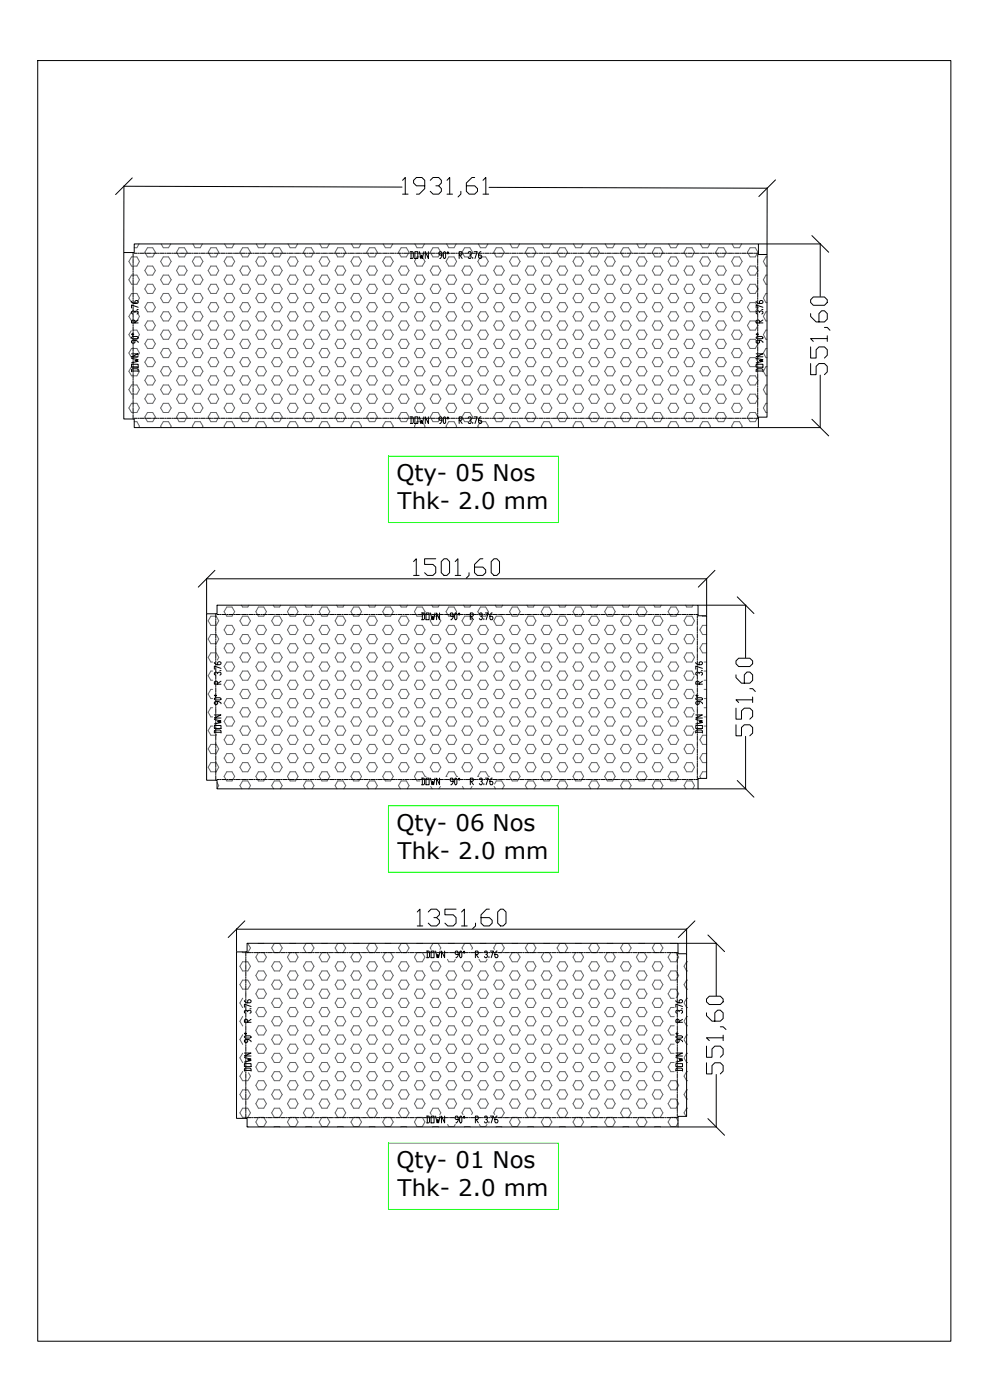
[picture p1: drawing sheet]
<svg xmlns="http://www.w3.org/2000/svg" width="297mm" height="420mm" viewBox="0 0 297 420" stroke-linecap="round" stroke-linejoin="round" font-family="sans-serif">
<defs><g id="words">
<g font-size="6.9">
<text x="118.9" y="144.3">Qty- 05 Nos</text>
<text x="119.3" y="152.9">Thk- 2.0 mm</text>
<text x="118.9" y="249.3">Qty- 06 Nos</text>
<text x="119.3" y="257.8">Thk- 2.0 mm</text>
<text x="118.9" y="350.5">Qty- 01 Nos</text>
<text x="119.3" y="359">Thk- 2.0 mm</text>
</g>
</g></defs>
<!-- layer: 0 -->
<g fill="none" stroke="#636466" stroke-width=".3">
<path d="M39.5 77.1h1.6l.7 1.4-.7 1.4h-1.6l-.8-1.4zM41.7 73.2l-.6 1.2h-.8M44.3 74.4h1.5l.8 1.3-.8 1.4h-1.5l-.9-1.4zM44.3 79.9h1.5l.8 1.3-.8 1.4h-1.5l-.9-1.4zM48.4 73.2l.6 1.2h1.6l.6-1.2M49 77.1h1.6l.8 1.4-.8 1.4h-1.6l-.8-1.4zM53.7 74.4h1.6l.8 1.3-.8 1.4h-1.6l-.7-1.4zM53.7 79.9h1.6l.8 1.3-.8 1.4h-1.6l-.7-1.4zM57.9 73.2l.6 1.2h1.6l.6-1.2M58.5 77.1h1.6l.8 1.4-.8 1.4h-1.6l-.8-1.4zM63.3 74.4h1.6l.7 1.3-.7 1.4h-1.6l-.8-1.4zM63.3 79.9h1.6l.7 1.3-.7 1.4h-1.6l-.8-1.4z"/>
<path d="M67.4 73.2l.6 1.2h1.6l.6-1.2M68 77.1h1.6l.8 1.4-.8 1.4h-1.6l-.8-1.4zM72.8 74.4h1.6l.8 1.3-.8 1.4h-1.6l-.8-1.4zM72.8 79.9h1.6l.8 1.3-.8 1.4h-1.6l-.8-1.4zM76.9 73.2l.6 1.2h1.6l.7-1.2M77.5 77.1h1.6l.8 1.4-.8 1.4h-1.6l-.7-1.4zM82.3 74.4h1.6l.8 1.3-.8 1.4h-1.6l-.8-1.4zM82.3 79.9h1.6l.8 1.3-.8 1.4h-1.6l-.8-1.4zM86.4 73.2l.7 1.2h1.6l.6-1.2M87.1 77.1h1.6l.7 1.4-.7 1.4h-1.6l-.9-1.4zM91.8 74.4h1.6l.8 1.3-.8 1.4h-1.6l-.8-1.4zM91.8 79.9h1.6l.8 1.3-.8 1.4h-1.6l-.8-1.4z"/>
<path d="M95.9 73.2l.7 1.2h1.5l.7-1.2M96.6 77.1h1.5l.8 1.4-.8 1.4h-1.5l-.8-1.4zM101.3 74.4h1.6l.8 1.3-.8 1.4h-1.6l-.7-1.4zM101.3 79.9h1.6l.8 1.3-.8 1.4h-1.6l-.7-1.4zM105.5 73.2l.6 1.2h1.6l.6-1.2M106.1 77.1h1.6l.8 1.4-.8 1.4h-1.6l-.8-1.4zM110.8 74.4h1.7l.7 1.3-.7 1.4h-1.7l-.8-1.4zM110.8 79.9h1.7l.7 1.3-.7 1.4h-1.7l-.8-1.4zM114.9 73.2l.7 1.2h1.6l.6-1.2M115.6 77.1h1.6l.8 1.4-.8 1.4h-1.6l-.8-1.4zM120.4 74.4h1.5l.8 1.3-.8 1.4h-1.5l-.8-1.4zM120.4 79.9h1.5l.8 1.3-.8 1.4h-1.5l-.8-1.4z"/>
<path d="M124.5 73.2l.6 1.2h1.6l.7-1.2M125.1 77.1h1.6l.8 1.4-.8 1.4h-1.6l-.8-1.4zM129.9 79.9h1.6l.8 1.3-.8 1.4h-1.6l-.8-1.4zM132.1 75.5l-.6-1.1h-1.6l-.8 1.3 .8 1.4h1.6l.6-1.1M134 73.2l.6 1.2h1.6l.7-1.2M134.6 77.1h1.6l.8 1.4-.8 1.4h-1.6l-.8-1.4zM139.4 74.4h1.6l.8 1.3-.8 1.4h-1.6l-.8-1.4zM139.4 79.9h1.6l.8 1.3-.8 1.4h-1.6l-.8-1.4zM143.5 73.2l.7 1.2h1.5l.7-1.2M144.2 77.1h1.5l.8 1.4-.8 1.4h-1.5l-.8-1.4zM148.9 74.4h1.6l.8 1.3-.8 1.4h-1.6l-.8-1.4zM148.9 79.9h1.6l.8 1.3-.8 1.4h-1.6l-.8-1.4z"/>
<path d="M153 73.2l.7 1.2h1.6l.6-1.2M153.7 77.1h1.6l.8 1.4-.8 1.4h-1.6l-.8-1.4zM158.4 74.4h1.6l.8 1.3-.8 1.4h-1.6l-.8-1.4zM158.4 79.9h1.6l.8 1.3-.8 1.4h-1.6l-.8-1.4zM162.5 73.2l.7 1.2h1.6l.6-1.2M163.2 77.1h1.6l.8 1.4-.8 1.4h-1.6l-.8-1.4zM168 74.4h1.5l.8 1.3-.8 1.4h-1.5l-.9-1.4zM168 79.9h1.5l.8 1.3-.8 1.4h-1.5l-.9-1.4zM172.1 73.2l.6 1.2h1.6l.6-1.2M172.7 77.1h1.6l.8 1.4-.8 1.4h-1.6l-.8-1.4zM177.5 74.4h1.5l.8 1.3-.8 1.4h-1.5l-.8-1.4zM177.5 79.9h1.5l.8 1.3-.8 1.4h-1.5l-.8-1.4z"/>
<path d="M181.6 73.2l.6 1.2h1.6l.7-1.2M182.2 77.1h1.6l.8 1.4-.8 1.4h-1.6l-.8-1.4zM187 74.4h1.6l.8 1.3-.8 1.4h-1.6l-.8-1.4zM187 79.9h1.6l.8 1.3-.8 1.4h-1.6l-.8-1.4zM191.1 73.2l.6 1.2h1.6l.7-1.2M191.7 77.1h1.6l.8 1.4-.8 1.4h-1.6l-.8-1.4zM196.5 74.4h1.6l.8 1.3-.8 1.4h-1.6l-.8-1.4zM196.5 79.9h1.6l.8 1.3-.8 1.4h-1.6l-.8-1.4zM200.6 73.2l.7 1.2h1.5l.7-1.2M201.3 77.1h1.5l.8 1.4-.8 1.4h-1.5l-.8-1.4zM206 74.4h1.6l.8 1.3-.8 1.4h-1.6l-.8-1.4zM206 79.9h1.6l.8 1.3-.8 1.4h-1.6l-.8-1.4z"/>
<path d="M210.1 73.2l.7 1.2h1.6l.6-1.2M210.8 77.1h1.6l.8 1.4-.8 1.4h-1.6l-.8-1.4zM215.5 74.4h1.6l.8 1.3-.8 1.4h-1.6l-.8-1.4zM215.5 79.9h1.6l.8 1.3-.8 1.4h-1.6l-.8-1.4zM219.6 73.2l.7 1.2h1.6l.6-1.2M220.3 77.1h1.6l.8 1.4-.8 1.4h-1.6l-.8-1.4zM225.1 74.4h1.5l.8 1.3-.8 1.4h-1.5l-.8-1.4zM225.1 79.9h1.5l.8 1.3-.8 1.4h-1.5l-.8-1.4zM230.1 77.1h-.3l-.8 1.4 .8 1.4h.3M39.4 99.2l-.7 1.2 .7 1.3M39.5 82.6h1.6l.7 1.4-.7 1.3h-1.6l-.8-1.3zM39.5 88.1h1.6l.7 1.4-.7 1.3h-1.6l-.8-1.3z"/>
<path d="M39.5 93.6h1.6l.7 1.4-.7 1.3h-1.6l-.8-1.3zM39.9 99.1h1.2l.7 1.3-.7 1.4h-1.2M44.3 85.3h1.5l.8 1.4-.8 1.4h-1.5l-.9-1.4zM44.3 90.8h1.5l.8 1.4-.8 1.4h-1.5l-.9-1.4zM44.3 96.3h1.5l.8 1.4-.8 1.4h-1.5l-.9-1.4zM49 82.6h1.6l.8 1.4-.8 1.3h-1.6l-.8-1.3zM49 88.1h1.6l.8 1.4-.8 1.3h-1.6l-.8-1.3zM49 93.6h1.6l.8 1.4-.8 1.3h-1.6l-.8-1.3zM49 99.1h1.6l.8 1.3-.8 1.4h-1.6l-.8-1.4zM53.7 85.3h1.6l.8 1.4-.8 1.4h-1.6l-.7-1.4zM53.7 90.8h1.6l.8 1.4-.8 1.4h-1.6l-.7-1.4zM53.7 96.3h1.6l.8 1.4-.8 1.4h-1.6l-.7-1.4z"/>
<path d="M58.5 82.6h1.6l.8 1.4-.8 1.3h-1.6l-.8-1.3zM58.5 88.1h1.6l.8 1.4-.8 1.3h-1.6l-.8-1.3zM58.5 93.6h1.6l.8 1.4-.8 1.3h-1.6l-.8-1.3zM58.5 99.1h1.6l.8 1.3-.8 1.4h-1.6l-.8-1.4zM63.3 85.3h1.6l.7 1.4-.7 1.4h-1.6l-.8-1.4zM63.3 90.8h1.6l.7 1.4-.7 1.4h-1.6l-.8-1.4zM63.3 96.3h1.6l.7 1.4-.7 1.4h-1.6l-.8-1.4zM68 82.6h1.6l.8 1.4-.8 1.3h-1.6l-.8-1.3zM68 88.1h1.6l.8 1.4-.8 1.3h-1.6l-.8-1.3zM68 93.6h1.6l.8 1.4-.8 1.3h-1.6l-.8-1.3zM68 99.1h1.6l.8 1.3-.8 1.4h-1.6l-.8-1.4zM72.8 85.3h1.6l.8 1.4-.8 1.4h-1.6l-.8-1.4z"/>
<path d="M72.8 90.8h1.6l.8 1.4-.8 1.4h-1.6l-.8-1.4zM72.8 96.3h1.6l.8 1.4-.8 1.4h-1.6l-.8-1.4zM77.5 82.6h1.6l.8 1.4-.8 1.3h-1.6l-.7-1.3zM77.5 88.1h1.6l.8 1.4-.8 1.3h-1.6l-.7-1.3zM77.5 93.6h1.6l.8 1.4-.8 1.3h-1.6l-.7-1.3zM77.5 99.1h1.6l.8 1.3-.8 1.4h-1.6l-.7-1.4zM82.3 85.3h1.6l.8 1.4-.8 1.4h-1.6l-.8-1.4zM82.3 90.8h1.6l.8 1.4-.8 1.4h-1.6l-.8-1.4zM82.3 96.3h1.6l.8 1.4-.8 1.4h-1.6l-.8-1.4zM87.1 82.6h1.6l.7 1.4-.7 1.3h-1.6l-.9-1.3zM87.1 88.1h1.6l.7 1.4-.7 1.3h-1.6l-.9-1.3zM87.1 93.6h1.6l.7 1.4-.7 1.3h-1.6l-.9-1.3z"/>
<path d="M87.1 99.1h1.6l.7 1.3-.7 1.4h-1.6l-.9-1.4zM91.8 85.3h1.6l.8 1.4-.8 1.4h-1.6l-.8-1.4zM91.8 90.8h1.6l.8 1.4-.8 1.4h-1.6l-.8-1.4zM91.8 96.3h1.6l.8 1.4-.8 1.4h-1.6l-.8-1.4zM96.6 82.6h1.5l.8 1.4-.8 1.3h-1.5l-.8-1.3zM96.6 88.1h1.5l.8 1.4-.8 1.3h-1.5l-.8-1.3zM96.6 93.6h1.5l.8 1.4-.8 1.3h-1.5l-.8-1.3zM96.6 99.1h1.5l.8 1.3-.8 1.4h-1.5l-.8-1.4zM101.3 85.3h1.6l.8 1.4-.8 1.4h-1.6l-.7-1.4zM101.3 90.8h1.6l.8 1.4-.8 1.4h-1.6l-.7-1.4zM101.3 96.3h1.6l.8 1.4-.8 1.4h-1.6l-.7-1.4zM106.1 82.6h1.6l.8 1.4-.8 1.3h-1.6l-.8-1.3z"/>
<path d="M106.1 88.1h1.6l.8 1.4-.8 1.3h-1.6l-.8-1.3zM106.1 93.6h1.6l.8 1.4-.8 1.3h-1.6l-.8-1.3zM106.1 99.1h1.6l.8 1.3-.8 1.4h-1.6l-.8-1.4zM110.8 85.3h1.7l.7 1.4-.7 1.4h-1.7l-.8-1.4zM110.8 90.8h1.7l.7 1.4-.7 1.4h-1.7l-.8-1.4zM110.8 96.3h1.7l.7 1.4-.7 1.4h-1.7l-.8-1.4zM115.6 82.6h1.6l.8 1.4-.8 1.3h-1.6l-.8-1.3zM115.6 88.1h1.6l.8 1.4-.8 1.3h-1.6l-.8-1.3zM115.6 93.6h1.6l.8 1.4-.8 1.3h-1.6l-.8-1.3zM115.6 99.1h1.6l.8 1.3-.8 1.4h-1.6l-.8-1.4zM120.4 85.3h1.5l.8 1.4-.8 1.4h-1.5l-.8-1.4zM120.4 90.8h1.5l.8 1.4-.8 1.4h-1.5l-.8-1.4z"/>
<path d="M120.4 96.3h1.5l.8 1.4-.8 1.4h-1.5l-.8-1.4zM125.1 82.6h1.6l.8 1.4-.8 1.3h-1.6l-.8-1.3zM125.1 88.1h1.6l.8 1.4-.8 1.3h-1.6l-.8-1.3zM125.1 93.6h1.6l.8 1.4-.8 1.3h-1.6l-.8-1.3zM125.1 99.1h1.6l.8 1.3-.8 1.4h-1.6l-.8-1.4zM129.9 85.3h1.6l.8 1.4-.8 1.4h-1.6l-.8-1.4zM129.9 90.8h1.6l.8 1.4-.8 1.4h-1.6l-.8-1.4zM129.9 96.3h1.6l.8 1.4-.8 1.4h-1.6l-.8-1.4zM134.6 82.6h1.6l.8 1.4-.8 1.3h-1.6l-.8-1.3zM134.6 88.1h1.6l.8 1.4-.8 1.3h-1.6l-.8-1.3zM134.6 93.6h1.6l.8 1.4-.8 1.3h-1.6l-.8-1.3zM134.6 99.1h1.6l.8 1.3-.8 1.4h-1.6l-.8-1.4z"/>
<path d="M139.4 85.3h1.6l.8 1.4-.8 1.4h-1.6l-.8-1.4zM139.4 90.8h1.6l.8 1.4-.8 1.4h-1.6l-.8-1.4zM139.4 96.3h1.6l.8 1.4-.8 1.4h-1.6l-.8-1.4zM144.2 82.6h1.5l.8 1.4-.8 1.3h-1.5l-.8-1.3zM144.2 88.1h1.5l.8 1.4-.8 1.3h-1.5l-.8-1.3zM144.2 93.6h1.5l.8 1.4-.8 1.3h-1.5l-.8-1.3zM144.2 99.1h1.5l.8 1.3-.8 1.4h-1.5l-.8-1.4zM148.9 85.3h1.6l.8 1.4-.8 1.4h-1.6l-.8-1.4zM148.9 90.8h1.6l.8 1.4-.8 1.4h-1.6l-.8-1.4zM148.9 96.3h1.6l.8 1.4-.8 1.4h-1.6l-.8-1.4zM153.7 82.6h1.6l.8 1.4-.8 1.3h-1.6l-.8-1.3zM153.7 88.1h1.6l.8 1.4-.8 1.3h-1.6l-.8-1.3z"/>
<path d="M153.7 93.6h1.6l.8 1.4-.8 1.3h-1.6l-.8-1.3zM153.7 99.1h1.6l.8 1.3-.8 1.4h-1.6l-.8-1.4zM158.4 85.3h1.6l.8 1.4-.8 1.4h-1.6l-.8-1.4zM158.4 90.8h1.6l.8 1.4-.8 1.4h-1.6l-.8-1.4zM158.4 96.3h1.6l.8 1.4-.8 1.4h-1.6l-.8-1.4zM163.2 82.6h1.6l.8 1.4-.8 1.3h-1.6l-.8-1.3zM163.2 88.1h1.6l.8 1.4-.8 1.3h-1.6l-.8-1.3zM163.2 93.6h1.6l.8 1.4-.8 1.3h-1.6l-.8-1.3zM163.2 99.1h1.6l.8 1.3-.8 1.4h-1.6l-.8-1.4zM168 85.3h1.5l.8 1.4-.8 1.4h-1.5l-.9-1.4zM168 90.8h1.5l.8 1.4-.8 1.4h-1.5l-.9-1.4zM168 96.3h1.5l.8 1.4-.8 1.4h-1.5l-.9-1.4z"/>
<path d="M172.7 82.6h1.6l.8 1.4-.8 1.3h-1.6l-.8-1.3zM172.7 88.1h1.6l.8 1.4-.8 1.3h-1.6l-.8-1.3zM172.7 93.6h1.6l.8 1.4-.8 1.3h-1.6l-.8-1.3zM172.7 99.1h1.6l.8 1.3-.8 1.4h-1.6l-.8-1.4zM177.5 85.3h1.5l.8 1.4-.8 1.4h-1.5l-.8-1.4zM177.5 90.8h1.5l.8 1.4-.8 1.4h-1.5l-.8-1.4zM177.5 96.3h1.5l.8 1.4-.8 1.4h-1.5l-.8-1.4zM182.2 82.6h1.6l.8 1.4-.8 1.3h-1.6l-.8-1.3zM182.2 88.1h1.6l.8 1.4-.8 1.3h-1.6l-.8-1.3zM182.2 93.6h1.6l.8 1.4-.8 1.3h-1.6l-.8-1.3zM182.2 99.1h1.6l.8 1.3-.8 1.4h-1.6l-.8-1.4zM187 85.3h1.6l.8 1.4-.8 1.4h-1.6l-.8-1.4z"/>
<path d="M187 90.8h1.6l.8 1.4-.8 1.4h-1.6l-.8-1.4zM187 96.3h1.6l.8 1.4-.8 1.4h-1.6l-.8-1.4zM191.7 82.6h1.6l.8 1.4-.8 1.3h-1.6l-.8-1.3zM191.7 88.1h1.6l.8 1.4-.8 1.3h-1.6l-.8-1.3zM191.7 93.6h1.6l.8 1.4-.8 1.3h-1.6l-.8-1.3zM191.7 99.1h1.6l.8 1.3-.8 1.4h-1.6l-.8-1.4zM196.5 85.3h1.6l.8 1.4-.8 1.4h-1.6l-.8-1.4zM196.5 90.8h1.6l.8 1.4-.8 1.4h-1.6l-.8-1.4zM196.5 96.3h1.6l.8 1.4-.8 1.4h-1.6l-.8-1.4zM201.3 82.6h1.5l.8 1.4-.8 1.3h-1.5l-.8-1.3zM201.3 88.1h1.5l.8 1.4-.8 1.3h-1.5l-.8-1.3zM201.3 93.6h1.5l.8 1.4-.8 1.3h-1.5l-.8-1.3z"/>
<path d="M201.3 99.1h1.5l.8 1.3-.8 1.4h-1.5l-.8-1.4zM206 85.3h1.6l.8 1.4-.8 1.4h-1.6l-.8-1.4zM206 90.8h1.6l.8 1.4-.8 1.4h-1.6l-.8-1.4zM206 96.3h1.6l.8 1.4-.8 1.4h-1.6l-.8-1.4zM210.8 82.6h1.6l.8 1.4-.8 1.3h-1.6l-.8-1.3zM210.8 88.1h1.6l.8 1.4-.8 1.3h-1.6l-.8-1.3zM210.8 93.6h1.6l.8 1.4-.8 1.3h-1.6l-.8-1.3zM210.8 99.1h1.6l.8 1.3-.8 1.4h-1.6l-.8-1.4zM215.5 85.3h1.6l.8 1.4-.8 1.4h-1.6l-.8-1.4zM215.5 90.8h1.6l.8 1.4-.8 1.4h-1.6l-.8-1.4zM215.5 96.3h1.6l.8 1.4-.8 1.4h-1.6l-.8-1.4zM220.3 82.6h1.6l.8 1.4-.8 1.3h-1.6l-.8-1.3z"/>
<path d="M220.3 88.1h1.6l.8 1.4-.8 1.3h-1.6l-.8-1.3zM220.3 93.6h1.6l.8 1.4-.8 1.3h-1.6l-.8-1.3zM220.3 99.1h1.6l.8 1.3-.8 1.4h-1.6l-.8-1.4zM225.1 85.3h1.5l.8 1.4-.8 1.4h-1.5l-.8-1.4zM225.1 90.8h1.5l.8 1.4-.8 1.4h-1.5l-.8-1.4zM225.1 96.3h1.5l.8 1.4-.8 1.4h-1.5l-.8-1.4zM230.1 82.6h-.3l-.8 1.4 .8 1.3h.3M230.1 88.1h-.3l-.8 1.4 .8 1.3h.3M230.1 93.6h-.3l-.8 1.4 .8 1.3h.3M230.1 99.1h-.3l-.8 1.3 .8 1.4h.3M39.5 104.6h1.6l.7 1.3-.7 1.4h-1.6l-.8-1.4zM39.5 110h1.6l.7 1.4-.7 1.4h-1.6l-.8-1.4z"/>
<path d="M39.5 115.5h1.6l.7 1.4-.7 1.4h-1.6l-.8-1.4zM44.3 101.8h1.5l.8 1.4-.8 1.4h-1.5l-.9-1.4zM44.3 107.3h1.5l.8 1.4-.8 1.3h-1.5l-.9-1.3zM44.3 112.8h1.5l.8 1.4-.8 1.3h-1.5l-.9-1.3zM44.3 118.3h1.5l.8 1.4-.8 1.3h-1.5l-.9-1.3zM49 104.6h1.6l.8 1.3-.8 1.4h-1.6l-.8-1.4zM49 110h1.6l.8 1.4-.8 1.4h-1.6l-.8-1.4zM49 115.5h1.6l.8 1.4-.8 1.4h-1.6l-.8-1.4zM53.7 101.8h1.6l.8 1.4-.8 1.4h-1.6l-.7-1.4zM53.7 107.3h1.6l.8 1.4-.8 1.3h-1.6l-.7-1.3zM53.7 112.8h1.6l.8 1.4-.8 1.3h-1.6l-.7-1.3zM53.7 118.3h1.6l.8 1.4-.8 1.3h-1.6l-.7-1.3z"/>
<path d="M58.5 104.6h1.6l.8 1.3-.8 1.4h-1.6l-.8-1.4zM58.5 110h1.6l.8 1.4-.8 1.4h-1.6l-.8-1.4zM58.5 115.5h1.6l.8 1.4-.8 1.4h-1.6l-.8-1.4zM63.3 101.8h1.6l.7 1.4-.7 1.4h-1.6l-.8-1.4zM63.3 107.3h1.6l.7 1.4-.7 1.3h-1.6l-.8-1.3zM63.3 112.8h1.6l.7 1.4-.7 1.3h-1.6l-.8-1.3zM63.3 118.3h1.6l.7 1.4-.7 1.3h-1.6l-.8-1.3zM68 104.6h1.6l.8 1.3-.8 1.4h-1.6l-.8-1.4zM68 110h1.6l.8 1.4-.8 1.4h-1.6l-.8-1.4zM68 115.5h1.6l.8 1.4-.8 1.4h-1.6l-.8-1.4zM72.8 101.8h1.6l.8 1.4-.8 1.4h-1.6l-.8-1.4zM72.8 107.3h1.6l.8 1.4-.8 1.3h-1.6l-.8-1.3z"/>
<path d="M72.8 112.8h1.6l.8 1.4-.8 1.3h-1.6l-.8-1.3zM72.8 118.3h1.6l.8 1.4-.8 1.3h-1.6l-.8-1.3zM77.5 104.6h1.6l.8 1.3-.8 1.4h-1.6l-.7-1.4zM77.5 110h1.6l.8 1.4-.8 1.4h-1.6l-.7-1.4zM77.5 115.5h1.6l.8 1.4-.8 1.4h-1.6l-.7-1.4zM82.3 101.8h1.6l.8 1.4-.8 1.4h-1.6l-.8-1.4zM82.3 107.3h1.6l.8 1.4-.8 1.3h-1.6l-.8-1.3zM82.3 112.8h1.6l.8 1.4-.8 1.3h-1.6l-.8-1.3zM82.3 118.3h1.6l.8 1.4-.8 1.3h-1.6l-.8-1.3zM87.1 104.6h1.6l.7 1.3-.7 1.4h-1.6l-.9-1.4zM87.1 110h1.6l.7 1.4-.7 1.4h-1.6l-.9-1.4zM87.1 115.5h1.6l.7 1.4-.7 1.4h-1.6l-.9-1.4z"/>
<path d="M91.8 101.8h1.6l.8 1.4-.8 1.4h-1.6l-.8-1.4zM91.8 107.3h1.6l.8 1.4-.8 1.3h-1.6l-.8-1.3zM91.8 112.8h1.6l.8 1.4-.8 1.3h-1.6l-.8-1.3zM91.8 118.3h1.6l.8 1.4-.8 1.3h-1.6l-.8-1.3zM96.6 104.6h1.5l.8 1.3-.8 1.4h-1.5l-.8-1.4zM96.6 110h1.5l.8 1.4-.8 1.4h-1.5l-.8-1.4zM96.6 115.5h1.5l.8 1.4-.8 1.4h-1.5l-.8-1.4zM101.3 101.8h1.6l.8 1.4-.8 1.4h-1.6l-.7-1.4zM101.3 107.3h1.6l.8 1.4-.8 1.3h-1.6l-.7-1.3zM101.3 112.8h1.6l.8 1.4-.8 1.3h-1.6l-.7-1.3zM101.3 118.3h1.6l.8 1.4-.8 1.3h-1.6l-.7-1.3zM106.1 104.6h1.6l.8 1.3-.8 1.4h-1.6l-.8-1.4z"/>
<path d="M106.1 110h1.6l.8 1.4-.8 1.4h-1.6l-.8-1.4zM106.1 115.5h1.6l.8 1.4-.8 1.4h-1.6l-.8-1.4zM110.8 101.8h1.7l.7 1.4-.7 1.4h-1.7l-.8-1.4zM110.8 107.3h1.7l.7 1.4-.7 1.3h-1.7l-.8-1.3zM110.8 112.8h1.7l.7 1.4-.7 1.3h-1.7l-.8-1.3zM110.8 118.3h1.7l.7 1.4-.7 1.3h-1.7l-.8-1.3zM115.6 104.6h1.6l.8 1.3-.8 1.4h-1.6l-.8-1.4zM115.6 110h1.6l.8 1.4-.8 1.4h-1.6l-.8-1.4zM115.6 115.5h1.6l.8 1.4-.8 1.4h-1.6l-.8-1.4zM120.4 101.8h1.5l.8 1.4-.8 1.4h-1.5l-.8-1.4zM120.4 107.3h1.5l.8 1.4-.8 1.3h-1.5l-.8-1.3zM120.4 112.8h1.5l.8 1.4-.8 1.3h-1.5l-.8-1.3z"/>
<path d="M120.4 118.3h1.5l.8 1.4-.8 1.3h-1.5l-.8-1.3zM125.1 104.6h1.6l.8 1.3-.8 1.4h-1.6l-.8-1.4zM125.1 110h1.6l.8 1.4-.8 1.4h-1.6l-.8-1.4zM125.1 115.5h1.6l.8 1.4-.8 1.4h-1.6l-.8-1.4zM129.9 101.8h1.6l.8 1.4-.8 1.4h-1.6l-.8-1.4zM129.9 107.3h1.6l.8 1.4-.8 1.3h-1.6l-.8-1.3zM129.9 112.8h1.6l.8 1.4-.8 1.3h-1.6l-.8-1.3zM129.9 118.3h1.6l.8 1.4-.8 1.3h-1.6l-.8-1.3zM134.6 104.6h1.6l.8 1.3-.8 1.4h-1.6l-.8-1.4zM134.6 110h1.6l.8 1.4-.8 1.4h-1.6l-.8-1.4zM134.6 115.5h1.6l.8 1.4-.8 1.4h-1.6l-.8-1.4zM139.4 101.8h1.6l.8 1.4-.8 1.4h-1.6l-.8-1.4z"/>
<path d="M139.4 107.3h1.6l.8 1.4-.8 1.3h-1.6l-.8-1.3zM139.4 112.8h1.6l.8 1.4-.8 1.3h-1.6l-.8-1.3zM139.4 118.3h1.6l.8 1.4-.8 1.3h-1.6l-.8-1.3zM144.2 104.6h1.5l.8 1.3-.8 1.4h-1.5l-.8-1.4zM144.2 110h1.5l.8 1.4-.8 1.4h-1.5l-.8-1.4zM144.2 115.5h1.5l.8 1.4-.8 1.4h-1.5l-.8-1.4zM148.9 101.8h1.6l.8 1.4-.8 1.4h-1.6l-.8-1.4zM148.9 107.3h1.6l.8 1.4-.8 1.3h-1.6l-.8-1.3zM148.9 112.8h1.6l.8 1.4-.8 1.3h-1.6l-.8-1.3zM148.9 118.3h1.6l.8 1.4-.8 1.3h-1.6l-.8-1.3zM153.7 104.6h1.6l.8 1.3-.8 1.4h-1.6l-.8-1.4zM153.7 110h1.6l.8 1.4-.8 1.4h-1.6l-.8-1.4z"/>
<path d="M153.7 115.5h1.6l.8 1.4-.8 1.4h-1.6l-.8-1.4zM158.4 101.8h1.6l.8 1.4-.8 1.4h-1.6l-.8-1.4zM158.4 107.3h1.6l.8 1.4-.8 1.3h-1.6l-.8-1.3zM158.4 112.8h1.6l.8 1.4-.8 1.3h-1.6l-.8-1.3zM158.4 118.3h1.6l.8 1.4-.8 1.3h-1.6l-.8-1.3zM163.2 104.6h1.6l.8 1.3-.8 1.4h-1.6l-.8-1.4zM163.2 110h1.6l.8 1.4-.8 1.4h-1.6l-.8-1.4zM163.2 115.5h1.6l.8 1.4-.8 1.4h-1.6l-.8-1.4zM168 101.8h1.5l.8 1.4-.8 1.4h-1.5l-.9-1.4zM168 107.3h1.5l.8 1.4-.8 1.3h-1.5l-.9-1.3zM168 112.8h1.5l.8 1.4-.8 1.3h-1.5l-.9-1.3zM168 118.3h1.5l.8 1.4-.8 1.3h-1.5l-.9-1.3z"/>
<path d="M172.7 104.6h1.6l.8 1.3-.8 1.4h-1.6l-.8-1.4zM172.7 110h1.6l.8 1.4-.8 1.4h-1.6l-.8-1.4zM172.7 115.5h1.6l.8 1.4-.8 1.4h-1.6l-.8-1.4zM177.5 101.8h1.5l.8 1.4-.8 1.4h-1.5l-.8-1.4zM177.5 107.3h1.5l.8 1.4-.8 1.3h-1.5l-.8-1.3zM177.5 112.8h1.5l.8 1.4-.8 1.3h-1.5l-.8-1.3zM177.5 118.3h1.5l.8 1.4-.8 1.3h-1.5l-.8-1.3zM182.2 104.6h1.6l.8 1.3-.8 1.4h-1.6l-.8-1.4zM182.2 110h1.6l.8 1.4-.8 1.4h-1.6l-.8-1.4zM182.2 115.5h1.6l.8 1.4-.8 1.4h-1.6l-.8-1.4zM187 101.8h1.6l.8 1.4-.8 1.4h-1.6l-.8-1.4zM187 107.3h1.6l.8 1.4-.8 1.3h-1.6l-.8-1.3z"/>
<path d="M187 112.8h1.6l.8 1.4-.8 1.3h-1.6l-.8-1.3zM187 118.3h1.6l.8 1.4-.8 1.3h-1.6l-.8-1.3zM191.7 104.6h1.6l.8 1.3-.8 1.4h-1.6l-.8-1.4zM191.7 110h1.6l.8 1.4-.8 1.4h-1.6l-.8-1.4zM191.7 115.5h1.6l.8 1.4-.8 1.4h-1.6l-.8-1.4zM196.5 101.8h1.6l.8 1.4-.8 1.4h-1.6l-.8-1.4zM196.5 107.3h1.6l.8 1.4-.8 1.3h-1.6l-.8-1.3zM196.5 112.8h1.6l.8 1.4-.8 1.3h-1.6l-.8-1.3zM196.5 118.3h1.6l.8 1.4-.8 1.3h-1.6l-.8-1.3zM201.3 104.6h1.5l.8 1.3-.8 1.4h-1.5l-.8-1.4zM201.3 110h1.5l.8 1.4-.8 1.4h-1.5l-.8-1.4zM201.3 115.5h1.5l.8 1.4-.8 1.4h-1.5l-.8-1.4z"/>
<path d="M206 101.8h1.6l.8 1.4-.8 1.4h-1.6l-.8-1.4zM206 107.3h1.6l.8 1.4-.8 1.3h-1.6l-.8-1.3zM206 112.8h1.6l.8 1.4-.8 1.3h-1.6l-.8-1.3zM206 118.3h1.6l.8 1.4-.8 1.3h-1.6l-.8-1.3zM210.8 104.6h1.6l.8 1.3-.8 1.4h-1.6l-.8-1.4zM210.8 110h1.6l.8 1.4-.8 1.4h-1.6l-.8-1.4zM210.8 115.5h1.6l.8 1.4-.8 1.4h-1.6l-.8-1.4zM215.5 101.8h1.6l.8 1.4-.8 1.4h-1.6l-.8-1.4zM215.5 107.3h1.6l.8 1.4-.8 1.3h-1.6l-.8-1.3zM215.5 112.8h1.6l.8 1.4-.8 1.3h-1.6l-.8-1.3zM215.5 118.3h1.6l.8 1.4-.8 1.3h-1.6l-.8-1.3zM220.3 104.6h1.6l.8 1.3-.8 1.4h-1.6l-.8-1.4z"/>
<path d="M220.3 110h1.6l.8 1.4-.8 1.4h-1.6l-.8-1.4zM220.3 115.5h1.6l.8 1.4-.8 1.4h-1.6l-.8-1.4zM225.1 107.3h1.5l.8 1.4-.8 1.3h-1.5l-.8-1.3zM225.1 112.8h1.5l.8 1.4-.8 1.3h-1.5l-.8-1.3zM225.1 118.3h1.5l.8 1.4-.8 1.3h-1.5l-.8-1.3zM226.8 102.1l-.2-.3h-1.5l-.8 1.4 .8 1.4h1.5l.8-1.4-.2-.4M230.1 104.6h-.3l-.8 1.3 .8 1.4h.3M230.1 110h-.3l-.8 1.4 .8 1.4h.3M230.1 115.5h-.3l-.8 1.4 .8 1.4h.3M39.5 121h1.6l.7 1.4-.7 1.4h-1.6l-.8-1.4zM40.3 126.5h.8l.7 1.4-.2 .4M44.3 123.8h1.5l.8 1.4-.8 1.3h-1.5l-.9-1.3z"/>
<path d="M48.4 128.3l-.2-.4 .8-1.4h1.6l.8 1.4-.3 .4M49 121h1.6l.8 1.4-.8 1.4h-1.6l-.8-1.4zM53.7 123.8h1.6l.8 1.4-.8 1.3h-1.6l-.7-1.3zM58 128.3l-.3-.4 .8-1.4h1.6l.8 1.4-.3 .4M58.5 121h1.6l.8 1.4-.8 1.4h-1.6l-.8-1.4zM63.3 123.8h1.6l.7 1.4-.7 1.3h-1.6l-.8-1.3zM67.5 128.3l-.3-.4 .8-1.4h1.6l.8 1.4-.2 .4M68 121h1.6l.8 1.4-.8 1.4h-1.6l-.8-1.4zM72.8 123.8h1.6l.8 1.4-.8 1.3h-1.6l-.8-1.3zM77 128.3l-.2-.4 .7-1.4h1.6l.8 1.4-.2 .4M77.5 121h1.6l.8 1.4-.8 1.4h-1.6l-.7-1.4zM82.3 123.8h1.6l.8 1.4-.8 1.3h-1.6l-.8-1.3z"/>
<path d="M86.5 128.3l-.3-.4 .9-1.4h1.6l.7 1.4-.2 .4M87.1 121h1.6l.7 1.4-.7 1.4h-1.6l-.9-1.4zM91.8 123.8h1.6l.8 1.4-.8 1.3h-1.6l-.8-1.3zM96 128.3l-.2-.4 .8-1.4h1.5l.8 1.4-.2 .4M96.6 121h1.5l.8 1.4-.8 1.4h-1.5l-.8-1.4zM101.3 123.8h1.6l.8 1.4-.8 1.3h-1.6l-.7-1.3zM105.6 128.3l-.3-.4 .8-1.4h1.6l.8 1.4-.3 .4M106.1 121h1.6l.8 1.4-.8 1.4h-1.6l-.8-1.4zM110.8 123.8h1.7l.7 1.4-.7 1.3h-1.7l-.8-1.3zM115.1 128.3l-.3-.4 .8-1.4h1.6l.8 1.4-.3 .4M115.6 121h1.6l.8 1.4-.8 1.4h-1.6l-.8-1.4zM120.4 123.8h1.5l.8 1.4-.8 1.3h-1.5l-.8-1.3z"/>
<path d="M124.6 128.3l-.3-.4 .8-1.4h1.6l.8 1.4-.2 .4M125.1 121h1.6l.8 1.4-.8 1.4h-1.6l-.8-1.4zM132.2 125l-.7-1.2h-1.6l-.8 1.4 .8 1.3h1.6l.6-1M134.1 128.3l-.3-.4 .8-1.4h1.6l.8 1.4-.2 .4M134.6 121h1.6l.8 1.4-.8 1.4h-1.6l-.8-1.4zM139.4 123.8h1.6l.8 1.4-.8 1.3h-1.6l-.8-1.3zM143.6 128.3l-.2-.4 .8-1.4h1.5l.8 1.4-.2 .4M144.2 121h1.5l.8 1.4-.8 1.4h-1.5l-.8-1.4zM148.9 123.8h1.6l.8 1.4-.8 1.3h-1.6l-.8-1.3zM153.1 128.3l-.2-.4 .8-1.4h1.6l.8 1.4-.3 .4M153.7 121h1.6l.8 1.4-.8 1.4h-1.6l-.8-1.4zM158.4 123.8h1.6l.8 1.4-.8 1.3h-1.6l-.8-1.3z"/>
<path d="M162.7 128.3l-.3-.4 .8-1.4h1.6l.8 1.4-.3 .4M163.2 121h1.6l.8 1.4-.8 1.4h-1.6l-.8-1.4zM168 123.8h1.5l.8 1.4-.8 1.3h-1.5l-.9-1.3zM172.1 128.3l-.2-.4 .8-1.4h1.6l.8 1.4-.2 .4M172.7 121h1.6l.8 1.4-.8 1.4h-1.6l-.8-1.4zM177.5 123.8h1.5l.8 1.4-.8 1.3h-1.5l-.8-1.3zM181.7 128.3l-.3-.4 .8-1.4h1.6l.8 1.4-.2 .4M182.2 121h1.6l.8 1.4-.8 1.4h-1.6l-.8-1.4zM187 123.8h1.6l.8 1.4-.8 1.3h-1.6l-.8-1.3zM191.2 128.3l-.3-.4 .8-1.4h1.6l.8 1.4-.2 .4M191.7 121h1.6l.8 1.4-.8 1.4h-1.6l-.8-1.4zM196.5 123.8h1.6l.8 1.4-.8 1.3h-1.6l-.8-1.3z"/>
<path d="M200.7 128.3l-.2-.4 .8-1.4h1.5l.8 1.4-.2 .4M201.3 121h1.5l.8 1.4-.8 1.4h-1.5l-.8-1.4zM206 123.8h1.6l.8 1.4-.8 1.3h-1.6l-.8-1.3zM210.2 128.3l-.2-.4 .8-1.4h1.6l.8 1.4-.3 .4M210.8 121h1.6l.8 1.4-.8 1.4h-1.6l-.8-1.4zM215.5 123.8h1.6l.8 1.4-.8 1.3h-1.6l-.8-1.3zM219.8 128.3l-.3-.4 .8-1.4h1.6l.8 1.4-.3 .4M220.3 121h1.6l.8 1.4-.8 1.4h-1.6l-.8-1.4zM225.1 123.8h1.5l.8 1.4-.8 1.3h-1.5l-.8-1.3zM230.1 121h-.3l-.8 1.4 .8 1.4h.3M63.3 184.9h1.6l.7 1.4-.7 1.4h-1.6l-.8-1.4zM63.3 190.4h1.6l.7 1.4-.7 1.4h-1.6l-.8-1.4z"/>
<path d="M65.2 181.6l-.1 .1M65.2 198.1l.4-.8-.7-1.4h-1.6l-.8 1.4 .8 1.4h.5M68 193.2h1.6l.8 1.3-.8 1.4h-1.6l-.8-1.4zM68 182.2h1.6l.8 1.4-.8 1.3h-1.6l-.8-1.3zM68 187.7h1.6l.8 1.3-.8 1.4h-1.6l-.8-1.4zM68 198.7h1.6l.8 1.3-.8 1.4h-1.6l-.8-1.4zM72.4 181.6l.4 .6h1.6l.3-.6M72.8 190.4h1.6l.8 1.4-.8 1.4h-1.6l-.8-1.4zM72.8 184.9h1.6l.8 1.4-.8 1.4h-1.6l-.8-1.4zM72.8 195.9h1.6l.8 1.4-.8 1.4h-1.6l-.8-1.4zM77.5 182.2h1.6l.8 1.4-.8 1.3h-1.6l-.7-1.3zM77.5 187.7h1.6l.8 1.3-.8 1.4h-1.6l-.7-1.4z"/>
<path d="M77.5 193.2h1.6l.8 1.3-.8 1.4h-1.6l-.7-1.4zM77.5 198.7h1.6l.8 1.3-.8 1.4h-1.6l-.7-1.4zM82 181.6l.3 .6h1.6l.3-.6M82.3 190.4h1.6l.8 1.4-.8 1.4h-1.6l-.8-1.4zM82.3 184.9h1.6l.8 1.4-.8 1.4h-1.6l-.8-1.4zM82.3 195.9h1.6l.8 1.4-.8 1.4h-1.6l-.8-1.4zM87.1 182.2h1.6l.7 1.4-.7 1.3h-1.6l-.9-1.3zM87.1 187.7h1.6l.7 1.3-.7 1.4h-1.6l-.9-1.4zM87.1 193.2h1.6l.7 1.3-.7 1.4h-1.6l-.9-1.4zM87.1 198.7h1.6l.7 1.3-.7 1.4h-1.6l-.9-1.4zM91.5 181.6l.3 .6h1.6l.3-.6M91.8 184.9h1.6l.8 1.4-.8 1.4h-1.6l-.8-1.4z"/>
<path d="M91.8 190.4h1.6l.8 1.4-.8 1.4h-1.6l-.8-1.4zM91.8 195.9h1.6l.8 1.4-.8 1.4h-1.6l-.8-1.4zM96.6 193.2h1.5l.8 1.3-.8 1.4h-1.5l-.8-1.4zM96.6 182.2h1.5l.8 1.4-.8 1.3h-1.5l-.8-1.3zM96.6 187.7h1.5l.8 1.3-.8 1.4h-1.5l-.8-1.4zM96.6 198.7h1.5l.8 1.3-.8 1.4h-1.5l-.8-1.4zM101 181.6l.3 .6h1.6l.3-.6M101.3 195.9h1.6l.8 1.4-.8 1.4h-1.6l-.7-1.4zM101.3 190.4h1.6l.8 1.4-.8 1.4h-1.6l-.7-1.4zM101.3 184.9h1.6l.8 1.4-.8 1.4h-1.6l-.7-1.4zM106.1 193.2h1.6l.8 1.3-.8 1.4h-1.6l-.8-1.4zM106.1 182.2h1.6l.8 1.4-.8 1.3h-1.6l-.8-1.3z"/>
<path d="M106.1 187.7h1.6l.8 1.3-.8 1.4h-1.6l-.8-1.4zM106.1 198.7h1.6l.8 1.3-.8 1.4h-1.6l-.8-1.4zM110.5 181.6l.3 .6h1.7l.2-.6M110.8 184.9h1.7l.7 1.4-.7 1.4h-1.7l-.8-1.4zM110.8 190.4h1.7l.7 1.4-.7 1.4h-1.7l-.8-1.4zM110.8 195.9h1.7l.7 1.4-.7 1.4h-1.7l-.8-1.4zM115.6 182.2h1.6l.8 1.4-.8 1.3h-1.6l-.8-1.3zM115.6 187.7h1.6l.8 1.3-.8 1.4h-1.6l-.8-1.4zM115.6 193.2h1.6l.8 1.3-.8 1.4h-1.6l-.8-1.4zM115.6 198.7h1.6l.8 1.3-.8 1.4h-1.6l-.8-1.4zM120 181.6l.4 .6h1.5l.4-.6M120.4 190.4h1.5l.8 1.4-.8 1.4h-1.5l-.8-1.4z"/>
<path d="M120.4 184.9h1.5l.8 1.4-.8 1.4h-1.5l-.8-1.4zM120.4 195.9h1.5l.8 1.4-.8 1.4h-1.5l-.8-1.4zM125.1 193.2h1.6l.8 1.3-.8 1.4h-1.6l-.8-1.4zM125.1 182.2h1.6l.8 1.4-.8 1.3h-1.6l-.8-1.3zM125.1 187.7h1.6l.8 1.3-.8 1.4h-1.6l-.8-1.4zM125.1 198.7h1.6l.8 1.3-.8 1.4h-1.6l-.8-1.4zM129.6 181.6l.3 .6h1.6l.3-.6M129.9 190.4h1.6l.8 1.4-.8 1.4h-1.6l-.8-1.4zM129.9 184.9h1.6l.8 1.4-.8 1.4h-1.6l-.8-1.4zM129.9 195.9h1.6l.8 1.4-.8 1.4h-1.6l-.8-1.4zM134.6 182.2h1.6l.8 1.4-.8 1.3h-1.6l-.8-1.3zM134.6 187.7h1.6l.8 1.3-.8 1.4h-1.6l-.8-1.4z"/>
<path d="M134.6 193.2h1.6l.8 1.3-.8 1.4h-1.6l-.8-1.4zM134.6 198.7h1.6l.8 1.3-.8 1.4h-1.6l-.8-1.4zM139.1 181.6l.3 .6h1.6l.3-.6M139.4 190.4h1.6l.8 1.4-.8 1.4h-1.6l-.8-1.4zM139.4 184.9h1.6l.8 1.4-.8 1.4h-1.6l-.8-1.4zM139.4 195.9h1.6l.8 1.4-.8 1.4h-1.6l-.8-1.4zM144.2 193.2h1.5l.8 1.3-.8 1.4h-1.5l-.8-1.4zM144.2 182.2h1.5l.8 1.4-.8 1.3h-1.5l-.8-1.3zM144.2 187.7h1.5l.8 1.3-.8 1.4h-1.5l-.8-1.4zM144.2 198.7h1.5l.8 1.3-.8 1.4h-1.5l-.8-1.4zM148.6 181.6l.3 .6h1.6l.3-.6M148.9 195.9h1.6l.8 1.4-.8 1.4h-1.6l-.8-1.4z"/>
<path d="M148.9 190.4h1.6l.8 1.4-.8 1.4h-1.6l-.8-1.4zM148.9 184.9h1.6l.8 1.4-.8 1.4h-1.6l-.8-1.4zM153.7 182.2h1.6l.8 1.4-.8 1.3h-1.6l-.8-1.3zM153.7 187.7h1.6l.8 1.3-.8 1.4h-1.6l-.8-1.4zM153.7 193.2h1.6l.8 1.3-.8 1.4h-1.6l-.8-1.4zM153.7 198.7h1.6l.8 1.3-.8 1.4h-1.6l-.8-1.4zM158.1 181.6l.3 .6h1.6l.3-.6M158.4 184.9h1.6l.8 1.4-.8 1.4h-1.6l-.8-1.4zM158.4 190.4h1.6l.8 1.4-.8 1.4h-1.6l-.8-1.4zM158.4 195.9h1.6l.8 1.4-.8 1.4h-1.6l-.8-1.4zM163.2 182.2h1.6l.8 1.4-.8 1.3h-1.6l-.8-1.3zM163.2 187.7h1.6l.8 1.3-.8 1.4h-1.6l-.8-1.4z"/>
<path d="M163.2 193.2h1.6l.8 1.3-.8 1.4h-1.6l-.8-1.4zM163.2 198.7h1.6l.8 1.3-.8 1.4h-1.6l-.8-1.4zM167.6 181.6l.4 .6h1.5l.4-.6M168 184.9h1.5l.8 1.4-.8 1.4h-1.5l-.9-1.4zM168 190.4h1.5l.8 1.4-.8 1.4h-1.5l-.9-1.4zM168 195.9h1.5l.8 1.4-.8 1.4h-1.5l-.9-1.4zM172.7 193.2h1.6l.8 1.3-.8 1.4h-1.6l-.8-1.4zM172.7 182.2h1.6l.8 1.4-.8 1.3h-1.6l-.8-1.3zM172.7 187.7h1.6l.8 1.3-.8 1.4h-1.6l-.8-1.4zM172.7 198.7h1.6l.8 1.3-.8 1.4h-1.6l-.8-1.4zM177.1 181.6l.4 .6h1.5l.4-.6M177.5 184.9h1.5l.8 1.4-.8 1.4h-1.5l-.8-1.4z"/>
<path d="M177.5 190.4h1.5l.8 1.4-.8 1.4h-1.5l-.8-1.4zM177.5 195.9h1.5l.8 1.4-.8 1.4h-1.5l-.8-1.4zM182.2 182.2h1.6l.8 1.4-.8 1.3h-1.6l-.8-1.3zM182.2 187.7h1.6l.8 1.3-.8 1.4h-1.6l-.8-1.4zM182.2 193.2h1.6l.8 1.3-.8 1.4h-1.6l-.8-1.4zM182.2 198.7h1.6l.8 1.3-.8 1.4h-1.6l-.8-1.4zM186.7 181.6l.3 .6h1.6l.3-.6M187 184.9h1.6l.8 1.4-.8 1.4h-1.6l-.8-1.4zM187 190.4h1.6l.8 1.4-.8 1.4h-1.6l-.8-1.4zM187 195.9h1.6l.8 1.4-.8 1.4h-1.6l-.8-1.4zM191.7 182.2h1.6l.8 1.4-.8 1.3h-1.6l-.8-1.3zM191.7 187.7h1.6l.8 1.3-.8 1.4h-1.6l-.8-1.4z"/>
<path d="M191.7 193.2h1.6l.8 1.3-.8 1.4h-1.6l-.8-1.4zM191.7 198.7h1.6l.8 1.3-.8 1.4h-1.6l-.8-1.4zM196.2 181.6l.3 .6h1.6l.3-.6M196.5 195.9h1.6l.8 1.4-.8 1.4h-1.6l-.8-1.4zM196.5 190.4h1.6l.8 1.4-.8 1.4h-1.6l-.8-1.4zM196.5 184.9h1.6l.8 1.4-.8 1.4h-1.6l-.8-1.4zM201.3 182.2h1.5l.8 1.4-.8 1.3h-1.5l-.8-1.3zM201.3 187.7h1.5l.8 1.3-.8 1.4h-1.5l-.8-1.4zM201.3 193.2h1.5l.8 1.3-.8 1.4h-1.5l-.8-1.4zM201.3 198.7h1.5l.8 1.3-.8 1.4h-1.5l-.8-1.4zM205.7 181.6l.3 .6h1.6l.3-.6M206 184.9h1.6l.8 1.4-.8 1.4h-1.6l-.8-1.4z"/>
<path d="M206 190.4h1.6l.8 1.4-.8 1.4h-1.6l-.8-1.4zM206 195.9h1.6l.8 1.4-.8 1.4h-1.6l-.8-1.4zM210.7 184.8l1.3 .1M211.3 198.7h.7M212 187.7h-1.2l-.8 1.3 .8 1.4h1.2M212 193.2h-1.2l-.8 1.3 .8 1.4h1.2M63.8 201.4h-.5l-.8 1.4 .8 1.3h.5M63.8 206.9h-.5l-.8 1.4 .8 1.3h.5M63.8 212.4h-.5l-.8 1.4 .8 1.4h.5M63.8 217.9h-.5l-.8 1.4 .8 1.4h1.6l.1-.2M68 204.1h1.6l.8 1.4-.8 1.4h-1.6l-.8-1.4zM68 209.6h1.6l.8 1.4-.8 1.4h-1.6l-.8-1.4z"/>
<path d="M68 215.2h1.6l.8 1.3-.8 1.4h-1.6l-.8-1.4zM72.8 201.4h1.6l.8 1.4-.8 1.3h-1.6l-.8-1.3zM72.8 206.9h1.6l.8 1.4-.8 1.3h-1.6l-.8-1.3zM72.8 212.4h1.6l.8 1.4-.8 1.4h-1.6l-.8-1.4zM72.8 217.9h1.6l.8 1.4-.8 1.4h-1.6l-.8-1.4zM77.5 215.2h1.6l.8 1.3-.8 1.4h-1.6l-.7-1.4zM77.5 204.1h1.6l.8 1.4-.8 1.4h-1.6l-.7-1.4zM77.5 209.6h1.6l.8 1.4-.8 1.4h-1.6l-.7-1.4zM82.3 201.4h1.6l.8 1.4-.8 1.3h-1.6l-.8-1.3zM82.3 206.9h1.6l.8 1.4-.8 1.3h-1.6l-.8-1.3zM82.3 212.4h1.6l.8 1.4-.8 1.4h-1.6l-.8-1.4zM82.3 217.9h1.6l.8 1.4-.8 1.4h-1.6l-.8-1.4z"/>
<path d="M87.1 209.6h1.6l.7 1.4-.7 1.4h-1.6l-.9-1.4zM87.1 204.1h1.6l.7 1.4-.7 1.4h-1.6l-.9-1.4zM87.1 215.2h1.6l.7 1.3-.7 1.4h-1.6l-.9-1.4zM91.8 206.9h1.6l.8 1.4-.8 1.3h-1.6l-.8-1.3zM91.8 212.4h1.6l.8 1.4-.8 1.4h-1.6l-.8-1.4zM91.8 217.9h1.6l.8 1.4-.8 1.4h-1.6l-.8-1.4zM91.8 201.4h1.6l.8 1.4-.8 1.3h-1.6l-.8-1.3zM96.6 204.1h1.5l.8 1.4-.8 1.4h-1.5l-.8-1.4zM96.6 209.6h1.5l.8 1.4-.8 1.4h-1.5l-.8-1.4zM96.6 215.2h1.5l.8 1.3-.8 1.4h-1.5l-.8-1.4zM101.3 217.9h1.6l.8 1.4-.8 1.4h-1.6l-.7-1.4zM101.3 212.4h1.6l.8 1.4-.8 1.4h-1.6l-.7-1.4z"/>
<path d="M101.3 201.4h1.6l.8 1.4-.8 1.3h-1.6l-.7-1.3zM101.3 206.9h1.6l.8 1.4-.8 1.3h-1.6l-.7-1.3zM106.1 204.1h1.6l.8 1.4-.8 1.4h-1.6l-.8-1.4zM106.1 209.6h1.6l.8 1.4-.8 1.4h-1.6l-.8-1.4zM106.1 215.2h1.6l.8 1.3-.8 1.4h-1.6l-.8-1.4zM110.8 206.9h1.7l.7 1.4-.7 1.3h-1.7l-.8-1.3zM110.8 201.4h1.7l.7 1.4-.7 1.3h-1.7l-.8-1.3zM110.8 212.4h1.7l.7 1.4-.7 1.4h-1.7l-.8-1.4zM110.8 217.9h1.7l.7 1.4-.7 1.4h-1.7l-.8-1.4zM115.6 204.1h1.6l.8 1.4-.8 1.4h-1.6l-.8-1.4zM115.6 209.6h1.6l.8 1.4-.8 1.4h-1.6l-.8-1.4zM115.6 215.2h1.6l.8 1.3-.8 1.4h-1.6l-.8-1.4z"/>
<path d="M120.4 201.4h1.5l.8 1.4-.8 1.3h-1.5l-.8-1.3zM120.4 206.9h1.5l.8 1.4-.8 1.3h-1.5l-.8-1.3zM120.4 212.4h1.5l.8 1.4-.8 1.4h-1.5l-.8-1.4zM120.4 217.9h1.5l.8 1.4-.8 1.4h-1.5l-.8-1.4zM125.1 215.2h1.6l.8 1.3-.8 1.4h-1.6l-.8-1.4zM125.1 204.1h1.6l.8 1.4-.8 1.4h-1.6l-.8-1.4zM125.1 209.6h1.6l.8 1.4-.8 1.4h-1.6l-.8-1.4zM129.9 206.9h1.6l.8 1.4-.8 1.3h-1.6l-.8-1.3zM129.9 212.4h1.6l.8 1.4-.8 1.4h-1.6l-.8-1.4zM129.9 217.9h1.6l.8 1.4-.8 1.4h-1.6l-.8-1.4zM129.9 201.4h1.6l.8 1.4-.8 1.3h-1.6l-.8-1.3zM134.6 209.6h1.6l.8 1.4-.8 1.4h-1.6l-.8-1.4z"/>
<path d="M134.6 204.1h1.6l.8 1.4-.8 1.4h-1.6l-.8-1.4zM134.6 215.2h1.6l.8 1.3-.8 1.4h-1.6l-.8-1.4zM139.4 206.9h1.6l.8 1.4-.8 1.3h-1.6l-.8-1.3zM139.4 212.4h1.6l.8 1.4-.8 1.4h-1.6l-.8-1.4zM139.4 217.9h1.6l.8 1.4-.8 1.4h-1.6l-.8-1.4zM139.4 201.4h1.6l.8 1.4-.8 1.3h-1.6l-.8-1.3zM144.2 204.1h1.5l.8 1.4-.8 1.4h-1.5l-.8-1.4zM144.2 209.6h1.5l.8 1.4-.8 1.4h-1.5l-.8-1.4zM144.2 215.2h1.5l.8 1.3-.8 1.4h-1.5l-.8-1.4zM148.9 217.9h1.6l.8 1.4-.8 1.4h-1.6l-.8-1.4zM148.9 212.4h1.6l.8 1.4-.8 1.4h-1.6l-.8-1.4zM148.9 201.4h1.6l.8 1.4-.8 1.3h-1.6l-.8-1.3z"/>
<path d="M148.9 206.9h1.6l.8 1.4-.8 1.3h-1.6l-.8-1.3zM153.7 204.1h1.6l.8 1.4-.8 1.4h-1.6l-.8-1.4zM153.7 209.6h1.6l.8 1.4-.8 1.4h-1.6l-.8-1.4zM153.7 215.2h1.6l.8 1.3-.8 1.4h-1.6l-.8-1.4zM158.4 206.9h1.6l.8 1.4-.8 1.3h-1.6l-.8-1.3zM158.4 201.4h1.6l.8 1.4-.8 1.3h-1.6l-.8-1.3zM158.4 212.4h1.6l.8 1.4-.8 1.4h-1.6l-.8-1.4zM158.4 217.9h1.6l.8 1.4-.8 1.4h-1.6l-.8-1.4zM163.2 204.1h1.6l.8 1.4-.8 1.4h-1.6l-.8-1.4zM163.2 209.6h1.6l.8 1.4-.8 1.4h-1.6l-.8-1.4zM163.2 215.2h1.6l.8 1.3-.8 1.4h-1.6l-.8-1.4zM168 201.4h1.5l.8 1.4-.8 1.3h-1.5l-.9-1.3z"/>
<path d="M168 206.9h1.5l.8 1.4-.8 1.3h-1.5l-.9-1.3zM168 212.4h1.5l.8 1.4-.8 1.4h-1.5l-.9-1.4zM168 217.9h1.5l.8 1.4-.8 1.4h-1.5l-.9-1.4zM172.7 204.1h1.6l.8 1.4-.8 1.4h-1.6l-.8-1.4zM172.7 209.6h1.6l.8 1.4-.8 1.4h-1.6l-.8-1.4zM172.7 215.2h1.6l.8 1.3-.8 1.4h-1.6l-.8-1.4zM177.5 201.4h1.5l.8 1.4-.8 1.3h-1.5l-.8-1.3zM177.5 206.9h1.5l.8 1.4-.8 1.3h-1.5l-.8-1.3zM177.5 212.4h1.5l.8 1.4-.8 1.4h-1.5l-.8-1.4zM177.5 217.9h1.5l.8 1.4-.8 1.4h-1.5l-.8-1.4zM182.2 209.6h1.6l.8 1.4-.8 1.4h-1.6l-.8-1.4zM182.2 204.1h1.6l.8 1.4-.8 1.4h-1.6l-.8-1.4z"/>
<path d="M182.2 215.2h1.6l.8 1.3-.8 1.4h-1.6l-.8-1.4zM187 201.4h1.6l.8 1.4-.8 1.3h-1.6l-.8-1.3zM187 206.9h1.6l.8 1.4-.8 1.3h-1.6l-.8-1.3zM187 212.4h1.6l.8 1.4-.8 1.4h-1.6l-.8-1.4zM187 217.9h1.6l.8 1.4-.8 1.4h-1.6l-.8-1.4zM191.7 204.1h1.6l.8 1.4-.8 1.4h-1.6l-.8-1.4zM191.7 209.6h1.6l.8 1.4-.8 1.4h-1.6l-.8-1.4zM191.7 215.2h1.6l.8 1.3-.8 1.4h-1.6l-.8-1.4zM196.5 217.9h1.6l.8 1.4-.8 1.4h-1.6l-.8-1.4zM196.5 201.4h1.6l.8 1.4-.8 1.3h-1.6l-.8-1.3zM196.5 206.9h1.6l.8 1.4-.8 1.3h-1.6l-.8-1.3zM196.5 212.4h1.6l.8 1.4-.8 1.4h-1.6l-.8-1.4z"/>
<path d="M201.3 204.1h1.5l.8 1.4-.8 1.4h-1.5l-.8-1.4zM201.3 209.6h1.5l.8 1.4-.8 1.4h-1.5l-.8-1.4zM201.3 215.2h1.5l.8 1.3-.8 1.4h-1.5l-.8-1.4zM208.3 202.6l-.7-1.2h-1.6l-.8 1.4 .8 1.3h1.6l.7-1.1M208.3 208l-.7-1.1h-1.6l-.8 1.4 .8 1.3h1.6l.7-1.1M208.3 213.5l-.7-1.1h-1.6l-.8 1.4 .8 1.4h1.6l.7-1.2M208.3 219l-.7-1.1h-1.6l-.8 1.4 .8 1.4h1.6l.7-1.2M211.3 201.4h.7M211.3 204.1h.7M211.3 206.9h.7M211.3 209.6h.7M211.3 212.4h.7"/>
<path d="M211.3 215.2h.7M211.3 217.9h.7M63.3 228.9h1.6l.7 1.4-.7 1.3h-1.6l-.8-1.3zM63.3 223.4h1.6l.7 1.4-.7 1.4h-1.6l-.8-1.4zM65.1 234.8l.5 1-.5 .9M68 220.7h1.6l.8 1.3-.8 1.4h-1.6l-.8-1.4zM68 231.6h1.6l.8 1.4-.8 1.4h-1.6l-.8-1.4zM68 226.2h1.6l.8 1.3-.8 1.4h-1.6l-.8-1.4zM72.6 236.7l-.6-.9 .8-1.4h1.6l.8 1.4-.6 .9M72.8 223.4h1.6l.8 1.4-.8 1.4h-1.6l-.8-1.4zM72.8 228.9h1.6l.8 1.4-.8 1.3h-1.6l-.8-1.3zM77.5 220.7h1.6l.8 1.3-.8 1.4h-1.6l-.7-1.4z"/>
<path d="M77.5 226.2h1.6l.8 1.3-.8 1.4h-1.6l-.7-1.4zM77.5 231.6h1.6l.8 1.4-.8 1.4h-1.6l-.7-1.4zM82.1 236.7l-.6-.9 .8-1.4h1.6l.8 1.4-.6 .9M82.3 223.4h1.6l.8 1.4-.8 1.4h-1.6l-.8-1.4zM82.3 228.9h1.6l.8 1.4-.8 1.3h-1.6l-.8-1.3zM87.1 231.6h1.6l.7 1.4-.7 1.4h-1.6l-.9-1.4zM87.1 226.2h1.6l.7 1.3-.7 1.4h-1.6l-.9-1.4zM87.1 220.7h1.6l.7 1.3-.7 1.4h-1.6l-.9-1.4zM91.6 236.7l-.6-.9 .8-1.4h1.6l.8 1.4-.6 .9M91.8 223.4h1.6l.8 1.4-.8 1.4h-1.6l-.8-1.4zM91.8 228.9h1.6l.8 1.4-.8 1.3h-1.6l-.8-1.3zM96.6 220.7h1.5l.8 1.3-.8 1.4h-1.5l-.8-1.4z"/>
<path d="M96.6 231.6h1.5l.8 1.4-.8 1.4h-1.5l-.8-1.4zM96.6 226.2h1.5l.8 1.3-.8 1.4h-1.5l-.8-1.4zM101.1 236.7l-.5-.9 .7-1.4h1.6l.8 1.4-.6 .9M101.3 223.4h1.6l.8 1.4-.8 1.4h-1.6l-.7-1.4zM101.3 228.9h1.6l.8 1.4-.8 1.3h-1.6l-.7-1.3zM106.1 220.7h1.6l.8 1.3-.8 1.4h-1.6l-.8-1.4zM106.1 231.6h1.6l.8 1.4-.8 1.4h-1.6l-.8-1.4zM106.1 226.2h1.6l.8 1.3-.8 1.4h-1.6l-.8-1.4zM110.6 236.7l-.6-.9 .8-1.4h1.7l.7 1.4-.5 .9M110.8 228.9h1.7l.7 1.4-.7 1.3h-1.7l-.8-1.3zM110.8 223.4h1.7l.7 1.4-.7 1.4h-1.7l-.8-1.4zM115.6 220.7h1.6l.8 1.3-.8 1.4h-1.6l-.8-1.4z"/>
<path d="M115.6 231.6h1.6l.8 1.4-.8 1.4h-1.6l-.8-1.4zM115.6 226.2h1.6l.8 1.3-.8 1.4h-1.6l-.8-1.4zM120.2 236.7l-.6-.9 .8-1.4h1.5l.8 1.4-.5 .9M120.4 223.4h1.5l.8 1.4-.8 1.4h-1.5l-.8-1.4zM120.4 228.9h1.5l.8 1.4-.8 1.3h-1.5l-.8-1.3zM125.1 220.7h1.6l.8 1.3-.8 1.4h-1.6l-.8-1.4zM125.1 226.2h1.6l.8 1.3-.8 1.4h-1.6l-.8-1.4zM127.5 233h.1M127.5 233l-.8-1.4h-1.6l-.8 1.4 .8 1.4h.9M129.2 236l.5 .7M129.9 223.4h1.6l.8 1.4-.8 1.4h-1.6l-.8-1.4zM129.9 228.9h1.6l.8 1.4-.8 1.3h-1.6l-.8-1.3z"/>
<path d="M132.1 236l-.4 .7M133.8 233h.1M133.8 233l.8-1.4h1.6l.8 1.4M134.6 226.2h1.6l.8 1.3-.8 1.4h-1.6l-.8-1.4zM134.6 220.7h1.6l.8 1.3-.8 1.4h-1.6l-.8-1.4zM137 233h.1M138.7 236l.5 .7M139.4 223.4h1.6l.8 1.4-.8 1.4h-1.6l-.8-1.4zM139.4 228.9h1.6l.8 1.4-.8 1.3h-1.6l-.8-1.3zM141.6 236l-.4 .7M143.4 233h.1M143.4 233l.8-1.4h1.5l.8 1.4"/>
<path d="M144.2 220.7h1.5l.8 1.3-.8 1.4h-1.5l-.8-1.4zM144.2 226.2h1.5l.8 1.3-.8 1.4h-1.5l-.8-1.4zM146.5 233h.1M148.3 236l.4 .7M148.4 235.3l.5-.9h1.6l.8 1.4-.6 .9M148.9 223.4h1.6l.8 1.4-.8 1.4h-1.6l-.8-1.4zM148.9 228.9h1.6l.8 1.4-.8 1.3h-1.6l-.8-1.3zM153.7 220.7h1.6l.8 1.3-.8 1.4h-1.6l-.8-1.4zM153.7 231.6h1.6l.8 1.4-.8 1.4h-1.6l-.8-1.4zM153.7 226.2h1.6l.8 1.3-.8 1.4h-1.6l-.8-1.4zM158.2 236.7l-.6-.9 .8-1.4h1.6l.8 1.4-.6 .9M158.4 228.9h1.6l.8 1.4-.8 1.3h-1.6l-.8-1.3z"/>
<path d="M158.4 223.4h1.6l.8 1.4-.8 1.4h-1.6l-.8-1.4zM163.2 220.7h1.6l.8 1.3-.8 1.4h-1.6l-.8-1.4zM163.2 226.2h1.6l.8 1.3-.8 1.4h-1.6l-.8-1.4zM163.2 231.6h1.6l.8 1.4-.8 1.4h-1.6l-.8-1.4zM167.7 236.7l-.6-.9 .9-1.4h1.5l.8 1.4-.5 .9M168 223.4h1.5l.8 1.4-.8 1.4h-1.5l-.9-1.4zM168 228.9h1.5l.8 1.4-.8 1.3h-1.5l-.9-1.3zM172.7 220.7h1.6l.8 1.3-.8 1.4h-1.6l-.8-1.4zM172.7 226.2h1.6l.8 1.3-.8 1.4h-1.6l-.8-1.4zM172.7 231.6h1.6l.8 1.4-.8 1.4h-1.6l-.8-1.4zM177.3 236.7l-.6-.9 .8-1.4h1.5l.8 1.4-.5 .9M177.5 223.4h1.5l.8 1.4-.8 1.4h-1.5l-.8-1.4z"/>
<path d="M177.5 228.9h1.5l.8 1.4-.8 1.3h-1.5l-.8-1.3zM182.2 220.7h1.6l.8 1.3-.8 1.4h-1.6l-.8-1.4zM182.2 226.2h1.6l.8 1.3-.8 1.4h-1.6l-.8-1.4zM182.2 231.6h1.6l.8 1.4-.8 1.4h-1.6l-.8-1.4zM186.7 236.7l-.5-.9 .8-1.4h1.6l.8 1.4-.6 .9M187 223.4h1.6l.8 1.4-.8 1.4h-1.6l-.8-1.4zM187 228.9h1.6l.8 1.4-.8 1.3h-1.6l-.8-1.3zM191.7 220.7h1.6l.8 1.3-.8 1.4h-1.6l-.8-1.4zM191.7 226.2h1.6l.8 1.3-.8 1.4h-1.6l-.8-1.4zM191.7 231.6h1.6l.8 1.4-.8 1.4h-1.6l-.8-1.4zM196.3 236.7l-.6-.9 .8-1.4h1.6l.8 1.4-.6 .9M196.5 223.4h1.6l.8 1.4-.8 1.4h-1.6l-.8-1.4z"/>
<path d="M196.5 228.9h1.6l.8 1.4-.8 1.3h-1.6l-.8-1.3zM201.3 220.7h1.5l.8 1.3-.8 1.4h-1.5l-.8-1.4zM201.3 226.2h1.5l.8 1.3-.8 1.4h-1.5l-.8-1.4zM201.3 231.6h1.5l.8 1.4-.8 1.4h-1.5l-.8-1.4zM205.8 236.7l-.6-.9 .8-1.4h1.6l.8 1.4-.6 .9M206 223.4h1.6l.8 1.4-.8 1.4h-1.6l-.8-1.4zM206 228.9h1.6l.8 1.4-.8 1.3h-1.6l-.8-1.3zM212 220.7h-1.2l-.8 1.3 .8 1.4h1.2M212 226.2h-1.2l-.8 1.3 .8 1.4h1.2M212 231.6h-1.2l-.8 1.4 .3 .6M72.8 288.6h1.6l.8 1.4-.8 1.4h-1.6l-.8-1.4zM72.8 294.1h1.6l.8 1.4-.8 1.4h-1.6l-.8-1.4z"/>
<path d="M72.8 299.6l-.8 1.4 .8 1.4M74.1 283.1h.3l.8 1.4-.8 1.4h-1.6l-.1-.2M77.5 296.9h1.6l.8 1.4-.8 1.3h-1.6l-.7-1.3zM77.5 283.1h1.6M77.5 285.9h1.6l.8 1.3-.8 1.4h-1.6l-.7-1.4zM77.5 291.4h1.6l.8 1.3-.8 1.4h-1.6l-.7-1.4zM82.3 283.1h1.6l.8 1.4-.8 1.4h-1.6l-.8-1.4zM82.3 294.1h1.6l.8 1.4-.8 1.4h-1.6l-.8-1.4zM82.3 288.6h1.6l.8 1.4-.8 1.4h-1.6l-.8-1.4zM82.3 299.6h1.6l.8 1.4-.8 1.4h-1.6l-.8-1.4zM87 283.1h1.7M87.1 291.4h1.6l.7 1.3-.7 1.4h-1.6l-.9-1.4z"/>
<path d="M87.1 285.9h1.6l.7 1.3-.7 1.4h-1.6l-.9-1.4zM87.1 296.9h1.6l.7 1.4-.7 1.3h-1.6l-.9-1.3zM91.8 283.1h1.6l.8 1.4-.8 1.4h-1.6l-.8-1.4zM91.8 288.6h1.6l.8 1.4-.8 1.4h-1.6l-.8-1.4zM91.8 294.1h1.6l.8 1.4-.8 1.4h-1.6l-.8-1.4zM91.8 299.6h1.6l.8 1.4-.8 1.4h-1.6l-.8-1.4zM96.5 283.1h1.7M96.6 285.9h1.5l.8 1.3-.8 1.4h-1.5l-.8-1.4zM96.6 296.9h1.5l.8 1.4-.8 1.3h-1.5l-.8-1.3zM96.6 291.4h1.5l.8 1.3-.8 1.4h-1.5l-.8-1.4zM101.3 299.6h1.6l.8 1.4-.8 1.4h-1.6l-.7-1.4zM101.3 283.1h1.6l.8 1.4-.8 1.4h-1.6l-.7-1.4z"/>
<path d="M101.3 288.6h1.6l.8 1.4-.8 1.4h-1.6l-.7-1.4zM101.3 294.1h1.6l.8 1.4-.8 1.4h-1.6l-.7-1.4zM106.1 283.1h1.6M106.1 296.9h1.6l.8 1.4-.8 1.3h-1.6l-.8-1.3zM106.1 285.9h1.6l.8 1.3-.8 1.4h-1.6l-.8-1.4zM106.1 291.4h1.6l.8 1.3-.8 1.4h-1.6l-.8-1.4zM110.8 283.1h1.7l.7 1.4-.7 1.4h-1.7l-.8-1.4zM110.8 288.6h1.7l.7 1.4-.7 1.4h-1.7l-.8-1.4zM110.8 294.1h1.7l.7 1.4-.7 1.4h-1.7l-.8-1.4zM110.8 299.6h1.7l.7 1.4-.7 1.4h-1.7l-.8-1.4zM115.6 283.1h1.6M115.6 296.9h1.6l.8 1.4-.8 1.3h-1.6l-.8-1.3z"/>
<path d="M115.6 285.9h1.6l.8 1.3-.8 1.4h-1.6l-.8-1.4zM115.6 291.4h1.6l.8 1.3-.8 1.4h-1.6l-.8-1.4zM120.4 283.1h1.5l.8 1.4-.8 1.4h-1.5l-.8-1.4zM120.4 288.6h1.5l.8 1.4-.8 1.4h-1.5l-.8-1.4zM120.4 294.1h1.5l.8 1.4-.8 1.4h-1.5l-.8-1.4zM120.4 299.6h1.5l.8 1.4-.8 1.4h-1.5l-.8-1.4zM125.1 283.1h1.7M125.1 291.4h1.6l.8 1.3-.8 1.4h-1.6l-.8-1.4zM125.1 296.9h1.6l.8 1.4-.8 1.3h-1.6l-.8-1.3zM127.5 287.2l-.8-1.3h-1.6l-.8 1.3 .8 1.4h1.6l.8-1.3M129.3 284.9l-.2-.4 .8-1.4h1.6l.8 1.4-.3 .4M129.9 288.6h1.6l.8 1.4-.8 1.4h-1.6l-.8-1.4z"/>
<path d="M129.9 294.1h1.6l.8 1.4-.8 1.4h-1.6l-.8-1.4zM129.9 299.6h1.6l.8 1.4-.8 1.4h-1.6l-.8-1.4zM134.3 287.9l.3 .7h1.6l.4-.7M134.6 283.1h1.6M134.6 291.4h1.6l.8 1.3-.8 1.4h-1.6l-.8-1.4zM134.6 296.9h1.6l.8 1.4-.8 1.3h-1.6l-.8-1.3zM138.9 284.9l-.3-.4 .8-1.4h1.6l.8 1.4-.3 .4M139.4 288.6h1.6l.8 1.4-.8 1.4h-1.6l-.8-1.4zM139.4 294.1h1.6l.8 1.4-.8 1.4h-1.6l-.8-1.4zM139.4 299.6h1.6l.8 1.4-.8 1.4h-1.6l-.8-1.4zM143.7 287.9l.5 .7h1.5l.4-.7M144.1 283.1h1.7"/>
<path d="M144.2 291.4h1.5l.8 1.3-.8 1.4h-1.5l-.8-1.4zM144.2 296.9h1.5l.8 1.4-.8 1.3h-1.5l-.8-1.3zM148.4 284.9l-.3-.4 .8-1.4h1.6l.8 1.4-.8 1.4h-.6M148.9 288.6h1.6l.8 1.4-.8 1.4h-1.6l-.8-1.4zM148.9 294.1h1.6l.8 1.4-.8 1.4h-1.6l-.8-1.4zM148.9 299.6h1.6l.8 1.4-.8 1.4h-1.6l-.8-1.4zM153.6 283.1h1.7M153.7 285.9h1.6l.8 1.3-.8 1.4h-1.6l-.8-1.4zM153.7 291.4h1.6l.8 1.3-.8 1.4h-1.6l-.8-1.4zM153.7 296.9h1.6l.8 1.4-.8 1.3h-1.6l-.8-1.3zM158.4 283.1h1.6l.8 1.4-.8 1.4h-1.6l-.8-1.4zM158.4 288.6h1.6l.8 1.4-.8 1.4h-1.6l-.8-1.4z"/>
<path d="M158.4 294.1h1.6l.8 1.4-.8 1.4h-1.6l-.8-1.4zM158.4 299.6h1.6l.8 1.4-.8 1.4h-1.6l-.8-1.4zM163.2 283.1h1.6M163.2 296.9h1.6l.8 1.4-.8 1.3h-1.6l-.8-1.3zM163.2 285.9h1.6l.8 1.3-.8 1.4h-1.6l-.8-1.4zM163.2 291.4h1.6l.8 1.3-.8 1.4h-1.6l-.8-1.4zM168 299.6h1.5l.8 1.4-.8 1.4h-1.5l-.9-1.4zM168 294.1h1.5l.8 1.4-.8 1.4h-1.5l-.9-1.4zM168 288.6h1.5l.8 1.4-.8 1.4h-1.5l-.9-1.4zM168 283.1h1.5l.8 1.4-.8 1.4h-1.5l-.9-1.4zM172.7 283.1h1.6M172.7 285.9h1.6l.8 1.3-.8 1.4h-1.6l-.8-1.4z"/>
<path d="M172.7 291.4h1.6l.8 1.3-.8 1.4h-1.6l-.8-1.4zM172.7 296.9h1.6l.8 1.4-.8 1.3h-1.6l-.8-1.3zM177.5 288.6h1.5l.8 1.4-.8 1.4h-1.5l-.8-1.4zM177.5 283.1h1.5l.8 1.4-.8 1.4h-1.5l-.8-1.4zM177.5 294.1h1.5l.8 1.4-.8 1.4h-1.5l-.8-1.4zM177.5 299.6h1.5l.8 1.4-.8 1.4h-1.5l-.8-1.4zM182.2 296.9h1.6l.8 1.4-.8 1.3h-1.6l-.8-1.3zM182.2 283.1h1.6M182.2 285.9h1.6l.8 1.3-.8 1.4h-1.6l-.8-1.4zM182.2 291.4h1.6l.8 1.3-.8 1.4h-1.6l-.8-1.4zM187 299.6h1.6l.8 1.4-.8 1.4h-1.6l-.8-1.4zM187 283.1h1.6l.8 1.4-.8 1.4h-1.6l-.8-1.4z"/>
<path d="M187 288.6h1.6l.8 1.4-.8 1.4h-1.6l-.8-1.4zM187 294.1h1.6l.8 1.4-.8 1.4h-1.6l-.8-1.4zM191.7 283.1h1.7M191.7 285.9h1.6l.8 1.3-.8 1.4h-1.6l-.8-1.4zM191.7 291.4h1.6l.8 1.3-.8 1.4h-1.6l-.8-1.4zM191.7 296.9h1.6l.8 1.4-.8 1.3h-1.6l-.8-1.3zM196.5 294.1h1.6l.8 1.4-.8 1.4h-1.6l-.8-1.4zM196.5 283.1h1.6l.8 1.4-.8 1.4h-1.6l-.8-1.4zM196.5 288.6h1.6l.8 1.4-.8 1.4h-1.6l-.8-1.4zM196.5 299.6h1.6l.8 1.4-.8 1.4h-1.6l-.8-1.4zM201.2 283.1h1.7M201.3 285.9h1.5l.8 1.3-.8 1.4h-1.5l-.8-1.4z"/>
<path d="M201.3 291.4h1.5l.8 1.3-.8 1.4h-1.5l-.8-1.4zM202.9 299.5l.7-1.2-.8-1.4h-1.5l-.8 1.4 .8 1.3h1M206 288.6h.1M206 291.4h.1M206 294.1h.1M206 296.9h.1M206 299.6h.1M206 294.1l-.8 1.4 .8 1.4M206 288.6l-.8 1.4 .8 1.4M206 299.6l-.7 1.3M72.8 305.1l-.8 1.4 .8 1.4M72.8 310.6l-.8 1.4 .8 1.4"/>
<path d="M72.8 316.1l-.8 1.4 .8 1.4M77.5 313.4h1.6l.8 1.3-.8 1.4h-1.6l-.7-1.4zM77.5 318.9h1.6l.8 1.3-.8 1.4h-1.6l-.7-1.4zM77.5 302.4h1.6l.8 1.4-.8 1.3h-1.6l-.7-1.3zM77.5 307.9h1.6l.8 1.4-.8 1.3h-1.6l-.7-1.3zM82.3 305.1h1.6l.8 1.4-.8 1.4h-1.6l-.8-1.4zM82.3 310.6h1.6l.8 1.4-.8 1.4h-1.6l-.8-1.4zM82.3 316.1h1.6l.8 1.4-.8 1.4h-1.6l-.8-1.4zM87.1 307.9h1.6l.7 1.4-.7 1.3h-1.6l-.9-1.3zM87.1 318.9h1.6l.7 1.3-.7 1.4h-1.6l-.9-1.4zM87.1 302.4h1.6l.7 1.4-.7 1.3h-1.6l-.9-1.3zM87.1 313.4h1.6l.7 1.3-.7 1.4h-1.6l-.9-1.4z"/>
<path d="M91.8 305.1h1.6l.8 1.4-.8 1.4h-1.6l-.8-1.4zM91.8 310.6h1.6l.8 1.4-.8 1.4h-1.6l-.8-1.4zM91.8 316.1h1.6l.8 1.4-.8 1.4h-1.6l-.8-1.4zM96.6 302.4h1.5l.8 1.4-.8 1.3h-1.5l-.8-1.3zM96.6 307.9h1.5l.8 1.4-.8 1.3h-1.5l-.8-1.3zM96.6 313.4h1.5l.8 1.3-.8 1.4h-1.5l-.8-1.4zM96.6 318.9h1.5l.8 1.3-.8 1.4h-1.5l-.8-1.4zM101.3 305.1h1.6l.8 1.4-.8 1.4h-1.6l-.7-1.4zM101.3 310.6h1.6l.8 1.4-.8 1.4h-1.6l-.7-1.4zM101.3 316.1h1.6l.8 1.4-.8 1.4h-1.6l-.7-1.4zM106.1 302.4h1.6l.8 1.4-.8 1.3h-1.6l-.8-1.3zM106.1 307.9h1.6l.8 1.4-.8 1.3h-1.6l-.8-1.3z"/>
<path d="M106.1 313.4h1.6l.8 1.3-.8 1.4h-1.6l-.8-1.4zM106.1 318.9h1.6l.8 1.3-.8 1.4h-1.6l-.8-1.4zM110.8 305.1h1.7l.7 1.4-.7 1.4h-1.7l-.8-1.4zM110.8 310.6h1.7l.7 1.4-.7 1.4h-1.7l-.8-1.4zM110.8 316.1h1.7l.7 1.4-.7 1.4h-1.7l-.8-1.4zM115.6 302.4h1.6l.8 1.4-.8 1.3h-1.6l-.8-1.3zM115.6 307.9h1.6l.8 1.4-.8 1.3h-1.6l-.8-1.3zM115.6 313.4h1.6l.8 1.3-.8 1.4h-1.6l-.8-1.4zM115.6 318.9h1.6l.8 1.3-.8 1.4h-1.6l-.8-1.4zM120.4 305.1h1.5l.8 1.4-.8 1.4h-1.5l-.8-1.4zM120.4 310.6h1.5l.8 1.4-.8 1.4h-1.5l-.8-1.4zM120.4 316.1h1.5l.8 1.4-.8 1.4h-1.5l-.8-1.4z"/>
<path d="M125.1 302.4h1.6l.8 1.4-.8 1.3h-1.6l-.8-1.3zM125.1 307.9h1.6l.8 1.4-.8 1.3h-1.6l-.8-1.3zM125.1 313.4h1.6l.8 1.3-.8 1.4h-1.6l-.8-1.4zM125.1 318.9h1.6l.8 1.3-.8 1.4h-1.6l-.8-1.4zM129.9 305.1h1.6l.8 1.4-.8 1.4h-1.6l-.8-1.4zM129.9 310.6h1.6l.8 1.4-.8 1.4h-1.6l-.8-1.4zM129.9 316.1h1.6l.8 1.4-.8 1.4h-1.6l-.8-1.4zM134.6 302.4h1.6l.8 1.4-.8 1.3h-1.6l-.8-1.3zM134.6 307.9h1.6l.8 1.4-.8 1.3h-1.6l-.8-1.3zM134.6 313.4h1.6l.8 1.3-.8 1.4h-1.6l-.8-1.4zM134.6 318.9h1.6l.8 1.3-.8 1.4h-1.6l-.8-1.4zM139.4 305.1h1.6l.8 1.4-.8 1.4h-1.6l-.8-1.4z"/>
<path d="M139.4 310.6h1.6l.8 1.4-.8 1.4h-1.6l-.8-1.4zM139.4 316.1h1.6l.8 1.4-.8 1.4h-1.6l-.8-1.4zM144.2 302.4h1.5l.8 1.4-.8 1.3h-1.5l-.8-1.3zM144.2 307.9h1.5l.8 1.4-.8 1.3h-1.5l-.8-1.3zM144.2 313.4h1.5l.8 1.3-.8 1.4h-1.5l-.8-1.4zM144.2 318.9h1.5l.8 1.3-.8 1.4h-1.5l-.8-1.4zM148.9 305.1h1.6l.8 1.4-.8 1.4h-1.6l-.8-1.4zM148.9 310.6h1.6l.8 1.4-.8 1.4h-1.6l-.8-1.4zM148.9 316.1h1.6l.8 1.4-.8 1.4h-1.6l-.8-1.4zM153.7 302.4h1.6l.8 1.4-.8 1.3h-1.6l-.8-1.3zM153.7 307.9h1.6l.8 1.4-.8 1.3h-1.6l-.8-1.3zM153.7 313.4h1.6l.8 1.3-.8 1.4h-1.6l-.8-1.4z"/>
<path d="M153.7 318.9h1.6l.8 1.3-.8 1.4h-1.6l-.8-1.4zM158.4 305.1h1.6l.8 1.4-.8 1.4h-1.6l-.8-1.4zM158.4 310.6h1.6l.8 1.4-.8 1.4h-1.6l-.8-1.4zM158.4 316.1h1.6l.8 1.4-.8 1.4h-1.6l-.8-1.4zM163.2 318.9h1.6l.8 1.3-.8 1.4h-1.6l-.8-1.4zM163.2 302.4h1.6l.8 1.4-.8 1.3h-1.6l-.8-1.3zM163.2 307.9h1.6l.8 1.4-.8 1.3h-1.6l-.8-1.3zM163.2 313.4h1.6l.8 1.3-.8 1.4h-1.6l-.8-1.4zM168 316.1h1.5l.8 1.4-.8 1.4h-1.5l-.9-1.4zM168 310.6h1.5l.8 1.4-.8 1.4h-1.5l-.9-1.4zM168 305.1h1.5l.8 1.4-.8 1.4h-1.5l-.9-1.4zM172.7 302.4h1.6l.8 1.4-.8 1.3h-1.6l-.8-1.3z"/>
<path d="M172.7 307.9h1.6l.8 1.4-.8 1.3h-1.6l-.8-1.3zM172.7 313.4h1.6l.8 1.3-.8 1.4h-1.6l-.8-1.4zM172.7 318.9h1.6l.8 1.3-.8 1.4h-1.6l-.8-1.4zM177.5 316.1h1.5l.8 1.4-.8 1.4h-1.5l-.8-1.4zM177.5 310.6h1.5l.8 1.4-.8 1.4h-1.5l-.8-1.4zM177.5 305.1h1.5l.8 1.4-.8 1.4h-1.5l-.8-1.4zM182.2 307.9h1.6l.8 1.4-.8 1.3h-1.6l-.8-1.3zM182.2 302.4h1.6l.8 1.4-.8 1.3h-1.6l-.8-1.3zM182.2 313.4h1.6l.8 1.3-.8 1.4h-1.6l-.8-1.4zM182.2 318.9h1.6l.8 1.3-.8 1.4h-1.6l-.8-1.4zM187 305.1h1.6l.8 1.4-.8 1.4h-1.6l-.8-1.4zM187 310.6h1.6l.8 1.4-.8 1.4h-1.6l-.8-1.4z"/>
<path d="M187 316.1h1.6l.8 1.4-.8 1.4h-1.6l-.8-1.4zM191.7 313.4h1.6l.8 1.3-.8 1.4h-1.6l-.8-1.4zM191.7 302.4h1.6l.8 1.4-.8 1.3h-1.6l-.8-1.3zM191.7 307.9h1.6l.8 1.4-.8 1.3h-1.6l-.8-1.3zM191.7 318.9h1.6l.8 1.3-.8 1.4h-1.6l-.8-1.4zM196.5 316.1h1.6l.8 1.4-.8 1.4h-1.6l-.8-1.4zM196.5 305.1h1.6l.8 1.4-.8 1.4h-1.6l-.8-1.4zM196.5 310.6h1.6l.8 1.4-.8 1.4h-1.6l-.8-1.4zM202.3 307.9h-1l-.8 1.4 .8 1.3h1M202.3 302.4h-1l-.8 1.4 .8 1.3h1M202.3 313.4h-1l-.8 1.3 .8 1.4h1M202.3 318.9h-1l-.8 1.3 .8 1.4h1"/>
<path d="M205.3 317.6l.7 1.3M205.3 312.1l.7 1.3M205.3 306.6l.7 1.3M205.3 301.1l.7 1.3M206 302.4h.1M206 305.1h.1M206 307.9h.1M206 310.6h.1M206 313.4h.1M206 316.1h.1M206 318.9h.1M206 305.1l-.7 1.3"/>
<path d="M206 310.6l-.7 1.3M206 316.1l-.7 1.3M72.8 327.1h1.6l.8 1.4-.8 1.3h-1.6l-.8-1.3zM72.8 332.6h1.6l.8 1.4-.8 1.3h-1.6l-.8-1.3zM72.8 321.6l-.8 1.4 .8 1.3h1.6l.8-1.3-.6-1M74.1 338.1l.3 .1M77.5 324.3h1.6l.8 1.4-.8 1.4h-1.6l-.7-1.4zM77.5 329.8h1.6l.8 1.4-.8 1.4h-1.6l-.7-1.4zM77.5 335.3h1.6l.8 1.4-.8 1.4h-1.6l-.7-1.4zM82.2 338.2h1.8M82.3 321.6h1.6l.8 1.4-.8 1.3h-1.6l-.8-1.3zM82.3 327.1h1.6l.8 1.4-.8 1.3h-1.6l-.8-1.3z"/>
<path d="M82.3 332.6h1.6l.8 1.4-.8 1.3h-1.6l-.8-1.3zM87.1 329.8h1.6l.7 1.4-.7 1.4h-1.6l-.9-1.4zM87.1 335.3h1.6l.7 1.4-.7 1.4h-1.6l-.9-1.4zM87.1 324.3h1.6l.7 1.4-.7 1.4h-1.6l-.9-1.4zM91.8 338.2h1.7M91.8 321.6h1.6l.8 1.4-.8 1.3h-1.6l-.8-1.3zM91.8 327.1h1.6l.8 1.4-.8 1.3h-1.6l-.8-1.3zM91.8 332.6h1.6l.8 1.4-.8 1.3h-1.6l-.8-1.3zM96.6 324.3h1.5l.8 1.4-.8 1.4h-1.5l-.8-1.4zM96.6 329.8h1.5l.8 1.4-.8 1.4h-1.5l-.8-1.4zM96.6 335.3h1.5l.8 1.4-.8 1.4h-1.5l-.8-1.4zM101.3 338.2h1.7"/>
<path d="M101.3 327.1h1.6l.8 1.4-.8 1.3h-1.6l-.7-1.3zM101.3 321.6h1.6l.8 1.4-.8 1.3h-1.6l-.7-1.3zM101.3 332.6h1.6l.8 1.4-.8 1.3h-1.6l-.7-1.3zM106.1 324.3h1.6l.8 1.4-.8 1.4h-1.6l-.8-1.4zM106.1 329.8h1.6l.8 1.4-.8 1.4h-1.6l-.8-1.4zM106.1 335.3h1.6l.8 1.4-.8 1.4h-1.6l-.8-1.4zM110.8 338.2h1.7M110.8 321.6h1.7l.7 1.4-.7 1.3h-1.7l-.8-1.3zM110.8 327.1h1.7l.7 1.4-.7 1.3h-1.7l-.8-1.3zM110.8 332.6h1.7l.7 1.4-.7 1.3h-1.7l-.8-1.3zM115.6 324.3h1.6l.8 1.4-.8 1.4h-1.6l-.8-1.4zM115.6 329.8h1.6l.8 1.4-.8 1.4h-1.6l-.8-1.4z"/>
<path d="M115.6 335.3h1.6l.8 1.4-.8 1.4h-1.6l-.8-1.4zM120.3 338.2h1.7M120.4 321.6h1.5l.8 1.4-.8 1.3h-1.5l-.8-1.3zM120.4 327.1h1.5l.8 1.4-.8 1.3h-1.5l-.8-1.3zM120.4 332.6h1.5l.8 1.4-.8 1.3h-1.5l-.8-1.3zM125.1 324.3h1.6l.8 1.4-.8 1.4h-1.6l-.8-1.4zM125.1 329.8h1.6l.8 1.4-.8 1.4h-1.6l-.8-1.4zM125.1 335.3h1.6l.8 1.4-.8 1.4h-1.6l-.8-1.4zM129.4 334.5l-.3-.5 .8-1.4h1.6l.8 1.4-.3 .5M129.8 338.2h1.7M129.9 321.6h1.6l.8 1.4-.8 1.3h-1.6l-.8-1.3zM129.9 327.1h1.6l.8 1.4-.8 1.3h-1.6l-.8-1.3z"/>
<path d="M134.3 337.5l.3 .6h1.6l.4-.6M134.6 324.3h1.6l.8 1.4-.8 1.4h-1.6l-.8-1.4zM134.6 329.8h1.6l.8 1.4-.8 1.4h-1.6l-.8-1.4zM138.9 334.5l-.3-.5 .8-1.4h1.6l.8 1.4-.3 .5M139.3 338.2h1.8M139.4 321.6h1.6l.8 1.4-.8 1.3h-1.6l-.8-1.3zM139.4 327.1h1.6l.8 1.4-.8 1.3h-1.6l-.8-1.3zM143.8 337.5l.4 .6h1.5l.4-.6M144.2 324.3h1.5l.8 1.4-.8 1.4h-1.5l-.8-1.4zM144.2 329.8h1.5l.8 1.4-.8 1.4h-1.5l-.8-1.4zM148.4 334.5l-.3-.5 .8-1.4h1.6l.8 1.4-.8 1.3h-.6M148.9 338.2h1.7"/>
<path d="M148.9 321.6h1.6l.8 1.4-.8 1.3h-1.6l-.8-1.3zM148.9 327.1h1.6l.8 1.4-.8 1.3h-1.6l-.8-1.3zM153.7 324.3h1.6l.8 1.4-.8 1.4h-1.6l-.8-1.4zM153.7 329.8h1.6l.8 1.4-.8 1.4h-1.6l-.8-1.4zM153.7 335.3h1.6l.8 1.4-.8 1.4h-1.6l-.8-1.4zM158.4 338.2h1.7M158.4 321.6h1.6l.8 1.4-.8 1.3h-1.6l-.8-1.3zM158.4 327.1h1.6l.8 1.4-.8 1.3h-1.6l-.8-1.3zM158.4 332.6h1.6l.8 1.4-.8 1.3h-1.6l-.8-1.3zM163.2 329.8h1.6l.8 1.4-.8 1.4h-1.6l-.8-1.4zM163.2 324.3h1.6l.8 1.4-.8 1.4h-1.6l-.8-1.4zM163.2 335.3h1.6l.8 1.4-.8 1.4h-1.6l-.8-1.4z"/>
<path d="M167.9 338.2h1.7M168 327.1h1.5l.8 1.4-.8 1.3h-1.5l-.9-1.3zM168 321.6h1.5l.8 1.4-.8 1.3h-1.5l-.9-1.3zM168 332.6h1.5l.8 1.4-.8 1.3h-1.5l-.9-1.3zM172.7 324.3h1.6l.8 1.4-.8 1.4h-1.6l-.8-1.4zM172.7 329.8h1.6l.8 1.4-.8 1.4h-1.6l-.8-1.4zM172.7 335.3h1.6l.8 1.4-.8 1.4h-1.6l-.8-1.4zM177.4 338.2h1.7M177.5 321.6h1.5l.8 1.4-.8 1.3h-1.5l-.8-1.3zM177.5 327.1h1.5l.8 1.4-.8 1.3h-1.5l-.8-1.3zM177.5 332.6h1.5l.8 1.4-.8 1.3h-1.5l-.8-1.3zM182.2 329.8h1.6l.8 1.4-.8 1.4h-1.6l-.8-1.4z"/>
<path d="M182.2 324.3h1.6l.8 1.4-.8 1.4h-1.6l-.8-1.4zM182.2 335.3h1.6l.8 1.4-.8 1.4h-1.6l-.8-1.4zM186.9 338.2h1.8M187 321.6h1.6l.8 1.4-.8 1.3h-1.6l-.8-1.3zM187 327.1h1.6l.8 1.4-.8 1.3h-1.6l-.8-1.3zM187 332.6h1.6l.8 1.4-.8 1.3h-1.6l-.8-1.3zM191.7 329.8h1.6l.8 1.4-.8 1.4h-1.6l-.8-1.4zM191.7 324.3h1.6l.8 1.4-.8 1.4h-1.6l-.8-1.4zM191.7 335.3h1.6l.8 1.4-.8 1.4h-1.6l-.8-1.4zM196.4 338.2h1.8M196.5 321.6h1.6l.8 1.4-.8 1.3h-1.6l-.8-1.3zM196.5 327.1h1.6l.8 1.4-.8 1.3h-1.6l-.8-1.3z"/>
<path d="M196.5 332.6h1.6l.8 1.4-.8 1.3h-1.6l-.8-1.3zM201.3 324.3h1.5l.8 1.4-.8 1.4h-1.5l-.8-1.4zM201.3 329.8h1.5l.8 1.4-.8 1.4h-1.5l-.8-1.4zM203.4 336.4l-.6-1.1h-1.5l-.8 1.4 .8 1.4h1.5l.6-1M206 321.6h.1M206 324.3h.1M206 327.1h.1M206 329.8h.1M206 332.6h.1M206 332.6l-.8 1.4 .6 1M206 327.1l-.8 1.4 .8 1.3M206 321.6l-.8 1.4 .8 1.3"/>
</g>
<g fill="none" stroke="#000" stroke-width=".3">
<path d="M11.3 18.2h274v384.3h-274zM37.2 55.8l-.1 19.9M37.2 55.9l83.4 .2M39.7 53.4l-5 5M120.8 54.1l.8-.8v5M120.8 58.3h1.6M127.4 55.8h-2.5l-.8-.9v-.8l.8-.8h1.7l.8 .8v2.5l-1.6 1.7h-.9M129.1 54.1l.8-.8h1.7l.8 .8v.8l-.8 .9h-.8M131.6 55.8l.8 .8v.8l-.8 .9h-1.7l-.8-.9M134.1 54.1l.8-.8v5M134.1 58.3h1.7M138.3 57.4v.9l-.9 .8"/>
<path d="M142.4 53.3h-.8l-1.7 1.6v2.5l.9 .9h1.6l.9-.9v-.8l-.9-.8h-2.5M144.9 54.1l.9-.8v5M144.9 58.3h1.7M146.7 56.2l83.5 .3M230.2 56.4l-.1 19.9M232.7 54l-5 5M37.1 75.8h3.2v-2.6h187.3v3.2h2.5v48.8h-2.5v3.1h-187.3v-2.6h-3.2zM39.9 75.8v1.3M39.9 77.3v.3M39.9 77.8v1.3M39.9 79.3v.3M39.9 79.9v1.2"/>
<path d="M40.3 76h.9M41.4 76h.3M41.9 76h1.3M43.4 76h.3M44 76h1.2M45.5 76h.2M46 76h1.3M47.5 76h.3M48 76h1.3M49.5 76h.3M50.1 76h1.2M51.6 76h.2"/>
<path d="M52.1 76h1.3M53.6 76h.3M54.1 76h1.3M55.6 76h.3M56.1 76h1.3M57.7 76h.2M58.2 76h1.3M59.7 76h.3M60.2 76h1.3M61.7 76h.3M62.2 76h1.3M63.7 76h.3"/>
<path d="M64.2 76h1.3M65.8 76h.2M66.3 76h1.2M67.8 76h.2M68.3 76h1.3M69.8 76h.3M70.3 76h1.3M71.9 76h.2M72.4 76h1.2M73.9 76h.2M74.4 76h1.3M75.9 76h.3"/>
<path d="M76.4 76h1.3M77.9 76h.3M78.5 76h1.2M80 76h.2M80.5 76h1.3M82 76h.3M82.5 76h1.3M84 76h.3M84.6 76h1.2M86.1 76h.2M86.6 76h1.3M88.1 76h.3"/>
<path d="M88.6 76h1.3M90.1 76h.3M90.6 76h1.3M92.2 76h.2M92.7 76h1.3M94.2 76h.3M94.7 76h1.3M96.2 76h.3M96.7 76h1.3M98.3 76h.2M98.8 76h1.2M100.3 76h.3"/>
<path d="M100.8 76h1.3M102.3 76h.3M102.8 76h1.3M104.4 76h.2M104.9 76h1.2M106.4 76h.3M106.9 76h1.3M108.4 76h.3M108.9 76h1.3M110.5 76h.2M111 76h1.2M112.5 76h.2"/>
<path d="M113 76h1.2M114.5 76h.2M115 76h1.3M116.5 76h.3M117 76h1.3M118.5 76h.3M119.1 76h1.2M120.6 76h.2M121.1 76h1.3M122.6 76h.3M123.1 75.5h.7l.2 .4v1.3l-.2 .4h-.7M123.1 76h1.3"/>
<path d="M123.3 75.5v2.1M124.5 75.5h.9v2.1h-.9zM124.6 76h.3M125.2 76h1.2M125.8 75.5l.5 2.1 .2-1 .2 1 .5-2.1M126.7 76h.2M127.2 76h1.3M128.5 75.5v2.1l-.9-2.1v2.1M128.7 76h.3M129.2 76h1.3M130.7 76h.3M131.2 76h1.3"/>
<path d="M132.6 76.6h-.7l-.2-.4 .2-.7h.4l.3 .4v1l-.7 .7M132.8 76h.2M133.3 75.5l.4 .4v1.3l-.2 .4-.5-.4v-1.3zM133.3 76h1.2M134.4 75.5l.2 .4-.2 .3-.2-.3zM134.8 76h.3M135.3 76h1.3M136.8 76h.3M137.3 76h1.3M137.8 76.6h.6l.3-.4-.3-.7h-.6v2.1M138 76.6l.7 1M138.9 76h.2"/>
<path d="M139.4 76h1.2M140.5 75.9l.2-.4h.5l.2 .4-.2 .7h-.3M140.9 76h.3M141.2 76.6l.2 .3-.2 .7h-.5l-.2-.4M141.4 76h1.3M141.8 77.2v.4M142.3 75.5h.9l-.7 2.1M142.9 76h.3M143.4 76h1.3M144.3 75.5l-.7 .7v1l.3 .4h.4l.2-.7-.2-.3h-.7M145 76h.2M145.5 76h1.2"/>
<path d="M147 76h.2M147.5 76h1.3M149 76h.3M149.5 76h1.3M151.1 76h.2M151.6 76h1.2M153.1 76h.2M153.6 76h1.3M155.1 76h.3M155.6 76h1.3M157.2 76h.2M157.7 76h1.2"/>
<path d="M159.2 76h.2M159.7 76h1.3M161.2 76h.3M161.7 76h1.3M163.2 76h.3M163.7 76h1.3M165.2 76h.3M165.7 76h1.3M167.3 76h.2M167.8 76h1.3M169.3 76h.3M169.8 76h1.3"/>
<path d="M171.3 76h.3M171.8 76h1.3M173.4 76h.2M173.9 76h1.2M175.4 76h.3M175.9 76h1.3M177.4 76h.3M177.9 76h1.3M179.5 76h.2M180 76h1.2M181.5 76h.3M182 76h1.3"/>
<path d="M183.5 76h.3M184 76h1.3M185.6 76h.2M186.1 76h1.2M187.6 76h.2M188.1 76h1.3M189.6 76h.3M190.1 76h1.3M191.7 76h.2M192.2 76h1.2M193.7 76h.2M194.2 76h1.3"/>
<path d="M195.7 76h.3M196.2 76h1.3M197.8 76h.2M198.3 76h1.2M199.8 76h.2M200.3 76h1.3M201.8 76h.3M202.3 76h1.3M203.8 76h.3M204.4 76h1.2M205.9 76h.2M206.4 76h1.3"/>
<path d="M207.9 76h.3M208.4 76h1.3M209.9 76h.3M210.5 76h1.2M211.9 76h.3M212.4 76h1.3M214 76h.2M214.5 76h1.2M216 76h.3M216.5 76h1.3M218 76h.3M218.5 76h1.3"/>
<path d="M220.1 76h.2M220.6 76h1.2M222.1 76h.2M222.6 76h1.3M224.1 76h.3M224.6 76h1.3M226.2 76h.2M226.7 76h.9M227.3 76.4v.7M227.3 77.3v.3M227.3 77.8v1.3M227.3 79.3v.3"/>
<path d="M227.3 79.9v1.2M227.6 73.2h18.6M243.6 70.7l5 5M246.1 73.2v15.8M39.5 90.4l.6 .7h1l.4-.2v-.5l-.4-.2-.6 .2v.7M39.9 81.4v.2M39.9 81.9v1.3M39.9 83.4v.3M39.9 83.9v1.3M39.9 85.4v.3M39.9 86v1.2M39.9 87.5v.2"/>
<path d="M39.9 88v1.3M39.9 89.5v.3M39.9 90v1.3M39.9 91.5v.3M39.9 92v1.3M39.9 93.6v.2M39.9 94.1v1.2M39.9 95.6v.2M39.9 96.1v1.2M39.9 97.6v.2M39.9 98.1v1.3M39.9 99.6v.3"/>
<path d="M40.5 96.9v-.6l-.4-.3-.6 .3v.6h2M40.5 93.8l-.4-.5h-.3l-.3 .3v.4l.3 .2M40.5 93.6l.3-.3 .7 .3v.4l-.4 .2M41.1 92.9h.4M41.5 92.2l-2-.7v.9M41.5 96l-1 .7M226.9 90.4l.7 .7h1l.3-.2v-.5l-.3-.2-.7 .2v.7M227.3 81.4v.2M227.3 81.9v1.3M227.3 83.4v.3M227.3 83.9v1.3M227.3 85.4v.3"/>
<path d="M227.3 86v1.2M227.3 87.5v.2M227.3 88v1.3M227.3 89.5v.3M227.3 90v1.3M227.3 91.5v.3M227.3 92v1.3M227.3 93.6v.2M227.3 94.1v1.2M227.3 95.6v.2M227.3 96.1v1.2M227.3 97.6v.2"/>
<path d="M227.3 98.1v1.3M227.3 99.6v.3M227.9 96.9v-.6l-.3-.3-.7 .3v.6h2M227.9 93.8l-.3-.5h-.4l-.3 .3v.4l.3 .2M227.9 93.6l.3-.3 .7 .3v.4l-.3 .2M228.6 92.9h.3M228.9 92.2l-2-.7v.9M228.9 96l-1 .7M243.2 94.1v.9l1.7 1.6h2.5l.8-.8v-1.7l-.8-.8h-.9l-.8 .8v2.5M244 89.1h3.4l.8 .9v.8l-.8 .8h-3.4l-.8-.8v-.8zM247.4 98.3h.8l.8 .8M39.5 111.6v-.7l.3-.2h1.3l.4 .2v.7"/>
<path d="M39.5 109.3h2v.9h-2zM39.5 107.5l2 .5-1 .2 1 .2-2 .5M39.5 106.2h2l-2 .9h2M39.5 101.2l.3-.2h1.3l.4 .4-.4 .3h-1.3zM39.5 100.3l.3-.2 .3 .2-.3 .3zM39.5 111.4h2M39.9 100.1v1.3M39.9 101.7v.2M39.9 102.2v1.2M39.9 103.7v.2M39.9 104.2v1.3M39.9 105.7v.3"/>
<path d="M39.9 106.2v1.3M39.9 107.8v.2M39.9 108.3v1.2M39.9 109.8v.2M39.9 110.3v1.3M39.9 111.8v.3M39.9 112.3v1.3M39.9 113.8v.3M39.9 114.4v1.2M39.9 115.9v.2M39.9 116.4v1.3M39.9 117.9v.3"/>
<path d="M39.9 118.4v1.3M39.9 119.9v.3M40.5 102.1v.7l-.4 .2-.6-.2v-.5l.3-.2h1l.7 .7M226.9 111.6v-.7l.3-.2h1.4l.3 .2v.7M226.9 109.3h2v.9h-2zM226.9 107.5l2 .5-1 .2 1 .2-2 .5M226.9 106.2h2l-2 .9h2M226.9 101.2l.3-.2h1.4l.3 .4-.3 .3h-1.4zM226.9 100.3l.3-.2 .4 .2-.4 .3zM226.9 111.4h2M227.3 100.1v1.3M227.3 101.7v.2"/>
<path d="M227.3 102.2v1.2M227.3 103.7v.2M227.3 104.2v1.3M227.3 105.7v.3M227.3 106.2v1.3M227.3 107.8v.2M227.3 108.3v1.2M227.3 109.8v.2M227.3 110.3v1.3M227.3 111.8v.3M227.3 112.3v1.3M227.3 113.8v.3"/>
<path d="M227.3 114.4v1.2M227.3 115.9v.2M227.3 116.4v1.3M227.3 117.9v.3M227.3 118.4v1.3M227.3 119.9v.3M227.9 102.1v.7l-.3 .2-.7-.2v-.5l.3-.2h1l.7 .7M243.2 109.1v3.4h1.7v-2.5l.8-.9h1.7l.8 .9v1.6l-.8 .9M243.2 104.1v3.4h1.7v-2.5l.8-.9h1.7l.8 .9v1.6l-.8 .9M246.1 112.6v15.7M248.2 101.6h-5l.8 .9M248.2 100.8v1.7"/>
<path d="M39.9 120.5v1.2M39.9 122v.2M39.9 122.5v1.3M39.9 124v.3M39.9 124.5v1.2M40.3 125.5h.9M41.4 125.5h.3M41.9 125.5h1.3M43.4 125.5h.3M44 125.5h1.2M45.5 125.5h.2M46 125.5h1.3"/>
<path d="M47.5 125.5h.3M48 125.5h1.3M49.5 125.5h.3M50.1 125.5h1.2M51.6 125.5h.2M52.1 125.5h1.3M53.6 125.5h.3M54.1 125.5h1.3M55.6 125.5h.3M56.1 125.5h1.3M57.7 125.5h.2M58.2 125.5h1.3"/>
<path d="M59.7 125.5h.3M60.2 125.5h1.3M61.7 125.5h.3M62.2 125.5h1.3M63.7 125.5h.3M64.2 125.5h1.3M65.8 125.5h.2M66.3 125.5h1.2M67.8 125.5h.2M68.3 125.5h1.3M69.8 125.5h.3M70.3 125.5h1.3"/>
<path d="M71.9 125.5h.2M72.4 125.5h1.2M73.9 125.5h.2M74.4 125.5h1.3M75.9 125.5h.3M76.4 125.5h1.3M77.9 125.5h.3M78.5 125.5h1.2M80 125.5h.2M80.5 125.5h1.3M82 125.5h.3M82.5 125.5h1.3"/>
<path d="M84 125.5h.3M84.6 125.5h1.2M86.1 125.5h.2M86.6 125.5h1.3M88.1 125.5h.3M88.6 125.5h1.3M90.1 125.5h.3M90.6 125.5h1.3M92.2 125.5h.2M92.7 125.5h1.3M94.2 125.5h.3M94.7 125.5h1.3"/>
<path d="M96.2 125.5h.3M96.7 125.5h1.3M98.3 125.5h.2M98.8 125.5h1.2M100.3 125.5h.3M100.8 125.5h1.3M102.3 125.5h.3M102.8 125.5h1.3M104.4 125.5h.2M104.9 125.5h1.2M106.4 125.5h.3M106.9 125.5h1.3"/>
<path d="M108.4 125.5h.3M108.9 125.5h1.3M110.5 125.5h.2M111 125.5h1.2M112.5 125.5h.2M113 125.5h1.2M114.5 125.5h.2M115 125.5h1.3M116.5 125.5h.3M117 125.5h1.3M118.5 125.5h.3M119.1 125.5h1.2"/>
<path d="M120.6 125.5h.2M121.1 125.5h1.3M122.6 125.5h.3M123.1 125.1h.7l.2 .3v1.4l-.2 .3h-.7M123.1 125.5h1.3M123.3 125.1v2M124.5 125.1h.9v2h-.9zM124.6 125.5h.3M125.2 125.5h1.2M125.8 125.1l.5 2 .2-1 .2 1 .5-2M126.7 125.5h.2M127.2 125.5h1.3"/>
<path d="M128.5 125.1v2l-.9-2v2M128.7 125.5h.3M129.2 125.5h1.3M130.7 125.5h.3M131.2 125.5h1.3M132.6 126.1h-.7l-.2-.3 .2-.7h.4l.3 .3v1l-.7 .7M132.8 125.5h.2M133.3 125.1l.4 .3v1.4l-.2 .3-.5-.3v-1.4zM133.3 125.5h1.2M134.4 125.1l.2 .3-.2 .4-.2-.4zM134.8 125.5h.3M135.3 125.5h1.3"/>
<path d="M136.8 125.5h.3M137.3 125.5h1.3M137.8 126.1h.6l.3-.3-.3-.7h-.6v2M138 126.1l.7 1M138.9 125.5h.2M139.4 125.5h1.2M140.5 125.4l.2-.3h.5l.2 .7-.5 .3M140.9 125.5h.3M141.2 126.1l.2 .3-.2 .7h-.5l-.2-.3M141.4 125.5h1.3M141.8 126.8v.3M142.3 125.1h.9l-.7 2"/>
<path d="M142.9 125.5h.3M143.4 125.5h1.3M144.3 125.1l-.7 .7v1l.3 .3h.4l.2-.7-.2-.3h-.7M145 125.5h.2M145.5 125.5h1.2M147 125.5h.2M147.5 125.5h1.3M149 125.5h.3M149.5 125.5h1.3M151.1 125.5h.2M151.6 125.5h1.2M153.1 125.5h.2"/>
<path d="M153.6 125.5h1.3M155.1 125.5h.3M155.6 125.5h1.3M157.2 125.5h.2M157.7 125.5h1.2M159.2 125.5h.2M159.7 125.5h1.3M161.2 125.5h.3M161.7 125.5h1.3M163.2 125.5h.3M163.7 125.5h1.3M165.2 125.5h.3"/>
<path d="M165.7 125.5h1.3M167.3 125.5h.2M167.8 125.5h1.3M169.3 125.5h.3M169.8 125.5h1.3M171.3 125.5h.3M171.8 125.5h1.3M173.4 125.5h.2M173.9 125.5h1.2M175.4 125.5h.3M175.9 125.5h1.3M177.4 125.5h.3"/>
<path d="M177.9 125.5h1.3M179.5 125.5h.2M180 125.5h1.2M181.5 125.5h.3M182 125.5h1.3M183.5 125.5h.3M184 125.5h1.3M185.6 125.5h.2M186.1 125.5h1.2M187.6 125.5h.2M188.1 125.5h1.3M189.6 125.5h.3"/>
<path d="M190.1 125.5h1.3M191.7 125.5h.2M192.2 125.5h1.2M193.7 125.5h.2M194.2 125.5h1.3M195.7 125.5h.3M196.2 125.5h1.3M197.8 125.5h.2M198.3 125.5h1.2M199.8 125.5h.2M200.3 125.5h1.3M201.8 125.5h.3"/>
<path d="M202.3 125.5h1.3M203.8 125.5h.3M204.4 125.5h1.2M205.9 125.5h.2M206.4 125.5h1.3M207.9 125.5h.3M208.4 125.5h1.3M209.9 125.5h.3M210.5 125.5h1.2M211.9 125.5h.3M212.4 125.5h1.3M214 125.5h.2"/>
<path d="M214.5 125.5h1.2M216 125.5h.3M216.5 125.5h1.3M218 125.5h.3M218.5 125.5h1.3M220.1 125.5h.2M220.6 125.5h1.2M222.1 125.5h.2M222.6 125.5h1.3M224.1 125.5h.3M224.6 125.5h1.3M226.2 125.5h.2"/>
<path d="M226.7 125.5h.9M227.3 120.5v1.2M227.3 122v.2M227.3 122.5v1.3M227.3 124v.3M227.3 124.5v.7M227.6 128.3h18.6M243.6 125.8l5 5M62 173.6v10.5M62 173.7h150M64.5 171.2l-5 5M124.1 168.5l.8-.8v5"/>
<path d="M124.1 172.7h1.6M130.7 167.7h-3.3v1.7h2.5l.8 .8v1.7l-.8 .8h-1.7l-.8-.8M132.4 168.5l.8-.8h.9l.8 .8v3.4l-.8 .8h-.9l-.8-.8zM136.6 168.5l.8-.8v5M136.6 172.7h1.6M140.7 171.9v.8l-.8 .8M144.9 167.7h-.8l-1.7 1.7v2.5l.8 .8h1.7l.8-.8v-.9l-.8-.8h-2.5M147.4 168.5l.8-.8h.9l.8 .8v3.4l-.8 .8h-.9l-.8-.8zM212 173.6v11.1M214.5 171.2l-5 5M221.2 179.1l5 5M62 184.2h3.1v-2.6h144.3v3.2h2.6v48.8h-2.6v3.1h-144.3v-2.5h-3.1z"/>
<path d="M64.3 198.8l.7 .7h1l.3-.3v-.4l-.3-.2-.7 .2v.7M64.7 184.2v1.3M64.7 185.7v.3M64.7 186.2v1.3M64.7 187.8v.2M64.7 188.3v1.2M64.7 189.8v.2M64.7 190.3v1.2M64.7 191.8v.2M64.7 192.3v1.3M64.7 193.8v.3M64.7 194.3v1.3"/>
<path d="M64.7 195.8v.3M64.7 196.4v1.2M64.7 197.9v.2M64.7 198.4v1.3M64.7 199.9v.3M65.1 184.4h.7M66.1 184.4h.3M66.6 184.4h1.3M68.1 184.4h.3M68.6 184.4h1.3M70.2 184.4h.2M70.7 184.4h1.2"/>
<path d="M72.2 184.4h.2M72.7 184.4h1.3M74.2 184.4h.3M74.7 184.4h1.3M76.3 184.4h.2M76.8 184.4h1.2M78.3 184.4h.2M78.8 184.4h1.3M80.3 184.4h.3M80.8 184.4h1.3M82.4 184.4h.2M82.9 184.4h1.2"/>
<path d="M84.4 184.4h.2M84.9 184.4h1.2M86.4 184.4h.2M86.9 184.4h1.3M88.4 184.4h.3M88.9 184.4h1.3M90.4 184.4h.3M90.9 184.4h1.3M92.5 184.4h.2M93 184.4h1.2M94.5 184.4h.3M95 184.4h1.3"/>
<path d="M96.5 184.4h.3M97 184.4h1.3M98.6 184.4h.2M99.1 184.4h1.2M100.6 184.4h.3M101.1 184.4h1.3M102.6 184.4h.3M103.1 184.4h1.3M104.7 184.4h.2M105.2 184.4h1.2M106.7 184.4h.2M107.2 184.4h1.3"/>
<path d="M108.7 184.4h.3M109.2 184.4h1.3M110.8 184.4h.2M111.3 184.4h1.2M112.8 184.4h.2M113.3 184.4h1.3M114.8 184.4h.3M115.3 184.4h1.3M116.9 184.4h.2M117.4 184.4h1.2M118.9 184.4h.2M119.4 184.4h1.3"/>
<path d="M120.9 184.4h.3M121.4 184.4h1.3M123 184.4h.2M123.5 184.4h1.2M125 184.4h.2M125.5 184.4h1.3M126.5 184h.6l.3 .3v1.3l-.3 .4h-.6M126.7 184v2M127 184.4h.3M127.5 184.4h1.3M127.8 184h.9v2h-.9zM129 184.4h.3"/>
<path d="M129.2 184l.4 2 .3-1 .2 1 .4-2M129.6 184.4h1.2M131.1 184.4h.2M131.6 184.4h1.3M131.9 184v2l-.9-2v2M133.1 184.4h.3M133.6 184.4h1.2M135.1 184.4h.3M135.6 184.4h1.3M135.9 185h-.6l-.2-.4 .2-.6h.4l.2 .3v1l-.6 .7M136.6 184l.5 .3v1.3l-.3 .4-.4-.4v-1.3zM137.1 184.4h.3"/>
<path d="M137.6 184.4h1.3M137.8 184l.2 .3-.2 .3-.3-.3zM139.2 184.4h.2M139.7 184.4h1.2M141.1 185h.7l.2-.4-.2-.6h-.7v2M141.2 184.4h.2M141.4 185l.6 1M141.7 184.4h1.3M143.2 184.4h.3M143.7 184.4h1.3M143.8 184.3l.3-.3h.4l.2 .6-.4 .4M144.5 185l.2 .3-.2 .7h-.4l-.3-.4"/>
<path d="M145.2 185.6v.4M145.3 184.4h.2M145.6 184h.9l-.6 2M145.8 184.4h1.2M147.3 184.4h.2M147.7 184h-.3l-.4 .6v1l.2 .4h.5l.2-.4-.2-.6h-.7M147.8 184.4h1.3M149.3 184.4h.3M149.8 184.4h1.3M151.4 184.4h.2M151.9 184.4h1.2M153.4 184.4h.2"/>
<path d="M153.9 184.4h1.3M155.4 184.4h.3M155.9 184.4h1.3M157.5 184.4h.2M158 184.4h1.2M159.5 184.4h.2M160 184.4h1.3M161.5 184.4h.3M162 184.4h1.3M163.5 184.4h.3M164.1 184.4h1.2M165.6 184.4h.2"/>
<path d="M166.1 184.4h1.3M167.6 184.4h.3M168.1 184.4h1.3M169.6 184.4h.3M170.2 184.4h1.2M171.7 184.4h.2M172.2 184.4h1.3M173.7 184.4h.3M174.2 184.4h1.3M175.7 184.4h.3M176.2 184.4h1.3M177.8 184.4h.2"/>
<path d="M178.3 184.4h1.2M179.8 184.4h.3M180.3 184.4h1.3M181.8 184.4h.3M182.3 184.4h1.3M183.8 184.4h.3M184.3 184.4h1.3M185.9 184.4h.2M186.4 184.4h1.2M187.9 184.4h.2M188.4 184.4h1.3M189.9 184.4h.3"/>
<path d="M190.4 184.4h1.3M192 184.4h.2M192.5 184.4h1.2M194 184.4h.2M194.5 184.4h1.3M196 184.4h.3M196.5 184.4h1.3M198 184.4h.3M198.6 184.4h1.2M200.1 184.4h.2M200.6 184.4h1.3M202.1 184.4h.3"/>
<path d="M202.6 184.4h1.3M204.1 184.4h.3M204.7 184.4h1.2M206.2 184.4h.2M206.7 184.4h1.3M208.2 184.4h.3M208.7 184.4h.7M208.8 198.8l.6 .7h1.1l.2-.3v-.4l-.2-.2-.7 .2v.7M209.2 184.8v.7M209.2 185.7v.3M209.2 186.2v1.3M209.2 187.8v.2"/>
<path d="M209.2 188.3v1.2M209.2 189.8v.2M209.2 190.3v1.2M209.2 191.8v.2M209.2 192.3v1.3M209.2 193.8v.3M209.2 194.3v1.3M209.2 195.8v.3M209.2 196.4v1.2M209.2 197.9v.2M209.2 198.4v1.3M209.2 199.9v.3"/>
<path d="M209.5 181.6h14.3M220.8 198.3l.8-.8h3.4l.8 .8v.9l-.8 .8h-3.4l-.8-.8zM223.7 181.6v15.8M64.3 220v-.7l.4-.2h1.3l.3 .2v.7M64.3 217.7h2v.9h-2zM64.3 215.9l2 .5-1 .2 1 .2-2 .5M64.3 214.6h2l-2 .9h2M64.3 209.6l.4-.2h1.3l.3 .5-.3 .2h-1.3zM64.3 208.7l.4-.2 .3 .2-.3 .2zM64.3 219.8h2M64.7 200.4v1.3M64.7 201.9v.3"/>
<path d="M64.7 202.5v1.2M64.7 204v.2M64.7 204.5v1.3M64.7 206v.3M64.7 206.5v1.3M64.7 208v.3M64.7 208.5v1.3M64.7 210.1v.2M64.7 210.6v1.3M64.7 212.1v.3M64.7 212.6v1.3M64.7 214.1v.3"/>
<path d="M64.7 214.6v1.3M64.7 216.2v.2M64.7 216.7v1.2M64.7 218.2v.3M64.7 218.7v1.3M65.3 210.5v.7l-.3 .2-.7-.2v-.5l.4-.2h.9l.7 .5v.2M65.3 205.3v-.6l-.3-.3-.7 .3v.6h2M65.3 202.2l-.3-.5-.7 .2v.5l.4 .2M65.3 201.9l.3-.2 .7 .2v.5l-.3 .2M66 201.3h.3M66.3 200.6l-2-.7v.9M66.3 204.4l-1 .7"/>
<path d="M208.8 220v-.7l.3-.2h1.4l.2 .2v.7M208.8 217.7h1.9v.9h-1.9zM208.8 215.9l1.9 .5-.9 .2 .9 .2-1.9 .5M208.8 214.6h1.9l-1.9 .9h1.9M208.8 209.6l.3-.2h1.4l.2 .5-.2 .2h-1.4zM208.8 208.7l.3-.2 .3 .2-.3 .2zM208.8 219.8h1.9M209.2 200.4v1.3M209.2 201.9v.3M209.2 202.5v1.2M209.2 204v.2M209.2 204.5v1.3"/>
<path d="M209.2 206v.3M209.2 206.5v1.3M209.2 208v.3M209.2 208.5v1.3M209.2 210.1v.2M209.2 210.6v1.3M209.2 212.1v.3M209.2 212.6v1.3M209.2 214.1v.3M209.2 214.6v1.3M209.2 216.2v.2M209.2 216.7v1.2"/>
<path d="M209.2 218.2v.3M209.2 218.7v1.3M209.8 210.5v.7l-.4 .2-.6-.2v-.5l.3-.2h1l.6 .5v.2M209.8 205.3v-.6l-.4-.3-.6 .3v.6h1.9M209.8 202.2l-.4-.5-.6 .2v.5l.3 .2M209.8 201.9l.3-.2 .6 .2v.5l-.2 .2M210.5 201.3h.2M210.7 200.6l-1.9-.7v.9M210.7 204.4l-.9 .7M220.8 217.5v3.3h1.7v-2.5l.8-.8h1.7l.8 .8v1.7l-.8 .8M220.8 212.5v3.3h1.7v-2.5l.8-.8h1.7l.8 .8v1.7l-.8 .8M220.8 202.5v.8l1.7 1.7h2.5l.8-.8v-1.7l-.8-.8h-.9l-.8 .8v2.5"/>
<path d="M225 206.7h.8l.8 .8M225.8 210h-5l.8 .8M225.8 209.2v1.6M64.7 220.2v.3M64.7 220.7v1.3M64.7 222.3v.2M64.7 222.8v1.2M64.7 224.3v.3M64.7 224.8v1.3M64.7 226.3v.3M64.7 226.8v1.3M64.7 228.4v.2"/>
<path d="M64.7 228.9v1.2M64.7 230.4v.2M64.7 230.9v1.3M64.7 232.4v.3M64.7 232.9v1.3M65.1 233.9h.7M66.1 233.9h.3M66.6 233.9h1.3M68.1 233.9h.3M68.6 233.9h1.3M70.2 233.9h.2M70.7 233.9h1.2"/>
<path d="M72.2 233.9h.2M72.7 233.9h1.3M74.2 233.9h.3M74.7 233.9h1.3M76.3 233.9h.2M76.8 233.9h1.2M78.3 233.9h.2M78.8 233.9h1.3M80.3 233.9h.3M80.8 233.9h1.3M82.4 233.9h.2M82.9 233.9h1.2"/>
<path d="M84.4 233.9h.2M84.9 233.9h1.2M86.4 233.9h.2M86.9 233.9h1.3M88.4 233.9h.3M88.9 233.9h1.3M90.4 233.9h.3M90.9 233.9h1.3M92.5 233.9h.2M93 233.9h1.2M94.5 233.9h.3M95 233.9h1.3"/>
<path d="M96.5 233.9h.3M97 233.9h1.3M98.6 233.9h.2M99.1 233.9h1.2M100.6 233.9h.3M101.1 233.9h1.3M102.6 233.9h.3M103.1 233.9h1.3M104.7 233.9h.2M105.2 233.9h1.2M106.7 233.9h.2M107.2 233.9h1.3"/>
<path d="M108.7 233.9h.3M109.2 233.9h1.3M110.8 233.9h.2M111.3 233.9h1.2M112.8 233.9h.2M113.3 233.9h1.3M114.8 233.9h.3M115.3 233.9h1.3M116.9 233.9h.2M117.4 233.9h1.2M118.9 233.9h.2M119.4 233.9h1.3"/>
<path d="M120.9 233.9h.3M121.4 233.9h1.3M123 233.9h.2M123.5 233.9h1.2M125 233.9h.2M125.5 233.9h1.3M126.5 233.5h.6l.3 .3v1.4l-.3 .3h-.6M126.7 233.5v2M127 233.9h.3M127.5 233.9h1.3M127.8 233.5h.9v2h-.9zM129 233.9h.3"/>
<path d="M129.2 233.5l.4 2 .3-1 .2 1 .4-2M129.6 233.9h1.2M131.1 233.9h.2M131.6 233.9h1.3M131.9 233.5v2l-.9-2v2M133.1 233.9h.3M133.6 233.9h1.2M135.1 233.9h.3M135.6 233.9h1.3M135.9 234.5h-.6l-.2-.3 .2-.7h.4l.2 .3v1l-.6 .7M136.6 233.5l.5 .3v1.4l-.3 .3-.4-.3v-1.4zM137.1 233.9h.3"/>
<path d="M137.6 233.9h1.3M137.8 233.5l.2 .3-.2 .4-.3-.4zM139.2 233.9h.2M139.7 233.9h1.2M141.1 234.5h.7l.2-.3-.2-.7h-.7v2M141.2 233.9h.2M141.4 234.5l.6 1M141.7 233.9h1.3M143.2 233.9h.3M143.7 233.9h1.3M143.8 233.8l.3-.3h.4l.2 .3v.4l-.4 .3M144.5 234.5l.2 .3-.2 .7h-.4l-.3-.3"/>
<path d="M145.2 235.2v.3M145.3 233.9h.2M145.6 233.5h.9l-.6 2M145.8 233.9h1.2M147.3 233.9h.2M147.7 233.5h-.3l-.4 .7v1l.2 .3h.5l.2-.3-.2-.7h-.7M147.8 233.9h1.3M149.3 233.9h.3M149.8 233.9h1.3M151.4 233.9h.2M151.9 233.9h1.2M153.4 233.9h.2"/>
<path d="M153.9 233.9h1.3M155.4 233.9h.3M155.9 233.9h1.3M157.5 233.9h.2M158 233.9h1.2M159.5 233.9h.2M160 233.9h1.3M161.5 233.9h.3M162 233.9h1.3M163.5 233.9h.3M164.1 233.9h1.2M165.6 233.9h.2"/>
<path d="M166.1 233.9h1.3M167.6 233.9h.3M168.1 233.9h1.3M169.6 233.9h.3M170.2 233.9h1.2M171.7 233.9h.2M172.2 233.9h1.3M173.7 233.9h.3M174.2 233.9h1.3M175.7 233.9h.3M176.2 233.9h1.3M177.8 233.9h.2"/>
<path d="M178.3 233.9h1.2M179.8 233.9h.3M180.3 233.9h1.3M181.8 233.9h.3M182.3 233.9h1.3M183.8 233.9h.3M184.3 233.9h1.3M185.9 233.9h.2M186.4 233.9h1.2M187.9 233.9h.2M188.4 233.9h1.3M189.9 233.9h.3"/>
<path d="M190.4 233.9h1.3M192 233.9h.2M192.5 233.9h1.2M194 233.9h.2M194.5 233.9h1.3M196 233.9h.3M196.5 233.9h1.3M198 233.9h.3M198.6 233.9h1.2M200.1 233.9h.2M200.6 233.9h1.3M202.1 233.9h.3"/>
<path d="M202.6 233.9h1.3M204.1 233.9h.3M204.7 233.9h1.2M206.2 233.9h.2M206.7 233.9h1.3M208.2 233.9h.3M208.7 233.9h.7M209.2 220.2v.3M209.2 220.7v1.3M209.2 222.3v.2M209.2 222.8v1.2M209.2 224.3v.3"/>
<path d="M209.2 224.8v1.3M209.2 226.3v.3M209.2 226.8v1.3M209.2 228.4v.2M209.2 228.9v1.2M209.2 230.4v.2M209.2 230.9v1.3M209.2 232.4v.3M209.2 232.9v.7M209.5 236.7h14.3M221.2 234.2l5 5M223.7 221v15.7"/>
<path d="M71 278.7v6.9M71 278.9h135M73.5 276.4l-5 5M125.2 273.7l.8-.8v5M125.2 277.9h1.6M128.5 273.7l.8-.8h1.7l.8 .8v.8l-.8 .9h-.8M131 275.4l.8 .8v.8l-.8 .9h-1.7l-.8-.9M136.8 272.9h-3.3v1.6h2.5l.8 .9v1.6l-.8 .9h-1.7l-.8-.9M138.5 273.7l.8-.8v5M138.5 277.9h1.7M142.7 277v.9l-.9 .8M146.8 272.9h-.8l-1.7 1.6v2.5l.9 .9h1.6l.9-.9v-.8l-.9-.8h-2.5"/>
<path d="M149.3 273.7l.9-.8h.8l.8 .8v3.3l-.8 .9h-.8l-.9-.9zM206 278.7v7.4M208.5 276.4l-5 5M71 285.7h3.1v-2.6h129.3v3.1h2.6v48.8h-2.6v3.2h-129.3v-2.6h-3.1zM73.8 285.7v1.2M73.8 287.2v.2M73.8 287.7v1.2M73.8 289.2v.2M73.8 289.7v1.3M73.8 291.2v.3M73.8 291.7v1.3M73.8 293.3v.2"/>
<path d="M73.8 293.8v1.2M73.8 295.3v.2M73.8 295.8v1.3M73.8 297.3v.3M73.8 297.8v1.3M73.8 299.4v.2M73.8 299.9v1.2M74.1 285.9h1.4M75.7 285.9h.3M76.2 285.9h1.3M77.7 285.9h.3M78.2 285.9h1.3"/>
<path d="M79.8 285.9h.2M80.3 285.9h1.2M81.8 285.9h.3M82.3 285.9h1.3M83.8 285.9h.3M84.3 285.9h1.3M85.9 285.9h.2M86.4 285.9h1.2M87.9 285.9h.3M88.4 285.9h1.3M89.9 285.9h.3M90.4 285.9h1.3"/>
<path d="M92 285.9h.2M92.5 285.9h1.2M94 285.9h.2M94.5 285.9h1.3M96 285.9h.3M96.5 285.9h1.3M98.1 285.9h.2M98.6 285.9h1.2M100.1 285.9h.2M100.6 285.9h1.3M102.1 285.9h.3M102.6 285.9h1.3"/>
<path d="M104.2 285.9h.2M104.7 285.9h1.2M106.2 285.9h.2M106.7 285.9h1.3M108.2 285.9h.3M108.7 285.9h1.3M110.3 285.9h.2M110.8 285.9h1.2M112.3 285.9h.2M112.8 285.9h1.3M114.3 285.9h.3M114.8 285.9h1.3"/>
<path d="M116.3 285.9h.3M116.9 285.9h1.2M118.3 285.9h.3M118.8 285.9h1.3M120.4 285.9h.2M120.9 285.9h1.2M122.4 285.9h.3M122.9 285.9h1.3M124.4 285.9h.3M124.9 285.9h1.3M126.5 285.9h.2M127 285.9h1.2"/>
<path d="M128 285.4h.7l.2 .4v1.3l-.2 .3h-.7M128.2 285.4v2M128.5 285.9h.2M129 285.9h1.3M129.3 285.4h.9v2h-.9zM130.5 285.9h.3M130.7 285.4l.5 2 .2-1 .2 1 .5-2M131 285.9h1.3M132.6 285.9h.2M133.1 285.9h1.2M133.4 285.4v2l-.9-2v2M134.6 285.9h.2"/>
<path d="M135.1 285.9h1.3M136.6 285.9h.3M137.1 285.9h1.3M137.5 286.4h-.7l-.3-.3 .3-.7h.4l.3 .4v1l-.7 .6M138.1 285.4l.5 .4v1.3l-.2 .3-.5-.3v-1.3zM138.7 285.9h.2M139.2 285.9h1.2M139.2 285.4l.3 .4-.3 .3-.2-.3zM140.7 285.9h.2M141.2 285.9h1.3M142.6 286.4h.7l.2-.3-.2-.7h-.7v2M142.7 285.9h.3"/>
<path d="M142.8 286.4l.7 1M143.2 285.9h1.3M144.8 285.9h.2M145.3 285.9h1.2M145.3 285.8l.3-.4h.4l.2 .4-.2 .6h-.2M146 286.4l.2 .4-.2 .6h-.4l-.3-.3M146.7 287.1v.3M146.8 285.9h.2M147.1 285.4h1l-.7 2M147.3 285.9h1.3M148.8 285.9h.3M149.2 285.4l-.7 .7v1l.2 .3h.5l.2-.6-.2-.4h-.7"/>
<path d="M149.3 285.9h1.3M150.8 285.9h.3M151.4 285.9h1.2M152.9 285.9h.2M153.4 285.9h1.3M154.9 285.9h.3M155.4 285.9h1.3M156.9 285.9h.3M157.5 285.9h1.2M159 285.9h.2M159.5 285.9h1.3M161 285.9h.3"/>
<path d="M161.5 285.9h1.3M163 285.9h.3M163.5 285.9h1.3M165.1 285.9h.2M165.6 285.9h1.2M167.1 285.9h.3M167.6 285.9h1.2M169.1 285.9h.2M169.6 285.9h1.3M171.1 285.9h.3M171.6 285.9h1.3M173.2 285.9h.2"/>
<path d="M173.7 285.9h1.2M175.2 285.9h.2M175.7 285.9h1.3M177.2 285.9h.3M177.7 285.9h1.3M179.3 285.9h.2M179.8 285.9h1.2M181.3 285.9h.2M181.8 285.9h1.3M183.3 285.9h.3M183.8 285.9h1.3M185.3 285.9h.3"/>
<path d="M185.9 285.9h1.2M187.4 285.9h.2M187.9 285.9h1.3M189.4 285.9h.3M189.9 285.9h1.3M191.4 285.9h.3M192 285.9h1.2M193.5 285.9h.2M194 285.9h1.3M195.5 285.9h.3M196 285.9h1.3M197.5 285.9h.3"/>
<path d="M198 285.9h1.3M199.6 285.9h.2M200.1 285.9h1.3M201.6 285.9h.3M202.1 285.9h1.3M203.2 286.2v.7M203.2 287.2v.2M203.2 287.7v1.2M203.2 289.2v.2M203.2 289.7v1.3M203.2 291.2v.3M203.2 291.7v1.3"/>
<path d="M203.2 293.3v.2M203.2 293.8v1.2M203.2 295.3v.2M203.2 295.8v1.3M203.2 297.3v.3M203.2 297.8v1.3M203.2 299.4v.2M203.2 299.9v1.2M203.6 283.1h11.4M212 299.8l.8-.8h3.3l.9 .8v.9l-.9 .8h-3.3l-.8-.8zM212.4 280.6l5 5M214.9 283.1v15.7"/>
<path d="M73.3 319.2h2v.9h-2zM73.3 317.4l2 .5-1 .2 1 .2-2 .4M73.3 316h2l-2 .9h2M73.3 311.1l.3-.2h1.4l.3 .4-.3 .2h-1.4zM73.3 310.2l.3-.3 .4 .3-.4 .2zM73.3 300.3l.7 .7h1l.3-.3v-.4l-.7-.3-.3 .3v.7M73.8 301.4v.2M73.8 301.9v1.3M73.8 303.4v.3M73.8 303.9v1.3M73.8 305.4v.3M73.8 306v1.2"/>
<path d="M73.8 307.5v.2M73.8 308v1.3M73.8 309.5v.3M73.8 310v1.3M73.8 311.5v.3M73.8 312.1v1.2M73.8 313.6v.2M73.8 314.1v1.3M73.8 315.6v.3M73.8 316.1v1.3M73.8 317.6v.3M73.8 318.1v1.3"/>
<path d="M73.8 319.7v.2M74.3 312v.6l-.3 .3-.7-.3v-.4l.3-.2h1l.7 .6M74.3 306.8v-.7l-.3-.2-.7 .2v.7h2M74.3 303.6l-.3-.4h-.4l-.3 .2v.5l.3 .2M74.3 303.4l.3-.2 .7 .2v.5l-.3 .2M75 302.7h.3M75.3 302.1l-2-.7v.9M75.3 305.9l-1 .7M202.8 319.2h2v.9h-2zM202.8 317.4l2 .5-1 .2 1 .2-2 .4M202.8 316h2l-2 .9h2M202.8 311.1l.3-.2h1.3l.4 .4-.4 .2h-1.3z"/>
<path d="M202.8 310.2l.3-.3 .4 .3-.4 .2zM202.8 300.3l.7 .7h.9l.4-.3v-.4l-.7-.3-.3 .3v.7M203.2 301.4v.2M203.2 301.9v1.3M203.2 303.4v.3M203.2 303.9v1.3M203.2 305.4v.3M203.2 306v1.2M203.2 307.5v.2M203.2 308v1.3M203.2 309.5v.3M203.2 310v1.3"/>
<path d="M203.2 311.5v.3M203.2 312.1v1.2M203.2 313.6v.2M203.2 314.1v1.3M203.2 315.6v.3M203.2 316.1v1.3M203.2 317.6v.3M203.2 318.1v1.3M203.2 319.7v.2M203.8 312v.6l-.3 .3-.7-.3v-.4l.3-.2h1l.7 .6M203.8 306.8v-.7l-.3-.2-.7 .2v.7h2M203.8 303.6l-.3-.4-.7 .2v.5l.3 .2"/>
<path d="M203.8 303.4l.3-.2 .7 .2v.5l-.4 .2M204.4 302.7h.4M204.8 302.1l-2-.7v.9M204.8 305.9l-1 .7M212 319v3.3h1.6v-2.5l.9-.8h1.6l.9 .8v1.7l-.9 .8M212 314v3.3h1.6v-2.5l.9-.8h1.6l.9 .8v1.7l-.9 .8M212 304v.8l1.6 1.7h2.5l.9-.8v-1.7l-.9-.8h-.8l-.8 .8v2.5M216.1 308.2h.9l.8 .8M217 311.5h-5l.8 .8M217 310.7v1.6M73.3 321.5v-.7l.3-.2h1.4l.3 .2v.7M73.3 321.2h2"/>
<path d="M73.8 320.2v1.3M73.8 321.7v.3M73.8 322.2v1.3M73.8 323.7v.3M73.8 324.2v1.3M73.8 325.8v.2M73.8 326.2v1.3M73.8 327.8v.2M73.8 328.3v1.2M73.8 329.8v.2M73.8 330.3v1.3M73.8 331.8v.3"/>
<path d="M73.8 332.3v1.3M73.8 333.9v.2M73.8 334.4v1.2M74.1 335.4h1.4M75.7 335.4h.3M76.2 335.4h1.3M77.7 335.4h.3M78.2 335.4h1.3M79.8 335.4h.2M80.3 335.4h1.2M81.8 335.4h.3M82.3 335.4h1.3"/>
<path d="M83.8 335.4h.3M84.3 335.4h1.3M85.9 335.4h.2M86.4 335.4h1.2M87.9 335.4h.3M88.4 335.4h1.3M89.9 335.4h.3M90.4 335.4h1.3M92 335.4h.2M92.5 335.4h1.2M94 335.4h.2M94.5 335.4h1.3"/>
<path d="M96 335.4h.3M96.5 335.4h1.3M98.1 335.4h.2M98.6 335.4h1.2M100.1 335.4h.2M100.6 335.4h1.3M102.1 335.4h.3M102.6 335.4h1.3M104.2 335.4h.2M104.7 335.4h1.2M106.2 335.4h.2M106.7 335.4h1.3"/>
<path d="M108.2 335.4h.3M108.7 335.4h1.3M110.3 335.4h.2M110.8 335.4h1.2M112.3 335.4h.2M112.8 335.4h1.3M114.3 335.4h.3M114.8 335.4h1.3M116.3 335.4h.3M116.9 335.4h1.2M118.3 335.4h.3M118.8 335.4h1.3"/>
<path d="M120.4 335.4h.2M120.9 335.4h1.2M122.4 335.4h.3M122.9 335.4h1.3M124.4 335.4h.3M124.9 335.4h1.3M126.5 335.4h.2M127 335.4h1.2M128 335h.7l.2 .3v1.3l-.2 .4h-.7M128.2 335v2M128.5 335.4h.2M129 335.4h1.3"/>
<path d="M129.3 335h.9v2h-.9zM130.5 335.4h.3M130.7 335l.5 2 .2-1 .2 1 .5-2M131 335.4h1.3M132.6 335.4h.2M133.1 335.4h1.2M133.4 335v2l-.9-2v2M134.6 335.4h.2M135.1 335.4h1.3M136.6 335.4h.3M137.1 335.4h1.3M137.5 336h-.7l-.3-.4 .3-.6h.4l.3 .3v1l-.7 .7"/>
<path d="M138.1 335l.5 .3v1.3l-.2 .4-.5-.4v-1.3zM138.7 335.4h.2M139.2 335.4h1.2M139.2 335l.3 .3-.3 .3-.2-.3zM140.7 335.4h.2M141.2 335.4h1.3M142.6 336h.7l.2-.4-.2-.6h-.7v2M142.7 335.4h.3M142.8 336l.7 1M143.2 335.4h1.3M144.8 335.4h.2M145.3 335.4h1.2"/>
<path d="M145.3 335.3l.3-.3h.4l.2 .3-.2 .7h-.2M146 336l.2 .3-.2 .7h-.4l-.3-.4M146.7 336.6v.4M146.8 335.4h.2M147.1 335h1l-.7 2M147.3 335.4h1.3M148.8 335.4h.3M149.2 335l-.7 .6v1l.2 .4h.5l.2-.7-.2-.3h-.7M149.3 335.4h1.3M150.8 335.4h.3M151.4 335.4h1.2M152.9 335.4h.2"/>
<path d="M153.4 335.4h1.3M154.9 335.4h.3M155.4 335.4h1.3M156.9 335.4h.3M157.5 335.4h1.2M159 335.4h.2M159.5 335.4h1.3M161 335.4h.3M161.5 335.4h1.3M163 335.4h.3M163.5 335.4h1.3M165.1 335.4h.2"/>
<path d="M165.6 335.4h1.2M167.1 335.4h.3M167.6 335.4h1.2M169.1 335.4h.2M169.6 335.4h1.3M171.1 335.4h.3M171.6 335.4h1.3M173.2 335.4h.2M173.7 335.4h1.2M175.2 335.4h.2M175.7 335.4h1.3M177.2 335.4h.3"/>
<path d="M177.7 335.4h1.3M179.3 335.4h.2M179.8 335.4h1.2M181.3 335.4h.2M181.8 335.4h1.3M183.3 335.4h.3M183.8 335.4h1.3M185.3 335.4h.3M185.9 335.4h1.2M187.4 335.4h.2M187.9 335.4h1.3M189.4 335.4h.3"/>
<path d="M189.9 335.4h1.3M191.4 335.4h.3M192 335.4h1.2M193.5 335.4h.2M194 335.4h1.3M195.5 335.4h.3M196 335.4h1.3M197.5 335.4h.3M198 335.4h1.3M199.6 335.4h.2M200.1 335.4h1.3M201.6 335.4h.3"/>
<path d="M202.1 335.4h1.3M202.8 321.5v-.7l.3-.2h1.3l.4 .2v.7M202.8 321.2h2M203.2 320.2v1.3M203.2 321.7v.3M203.2 322.2v1.3M203.2 323.7v.3M203.2 324.2v1.3M203.2 325.8v.2M203.2 326.2v1.3M203.2 327.8v.2M203.2 328.3v1.2"/>
<path d="M203.2 329.8v.2M203.2 330.3v1.3M203.2 331.8v.3M203.2 332.3v1.3M203.2 333.9v.2M203.2 334.4v.6M203.6 338.2h11.4M212.4 335.7l5 5M214.9 322.5v15.7"/>
</g>
<path d="M116.6 136.9h51v19.9h-51zM116.6 241.8h51v20h-51zM116.6 343h51v20h-51z" fill="none" stroke="#0f0" stroke-width=".3"/>
<use href="#words"/>
</svg>
